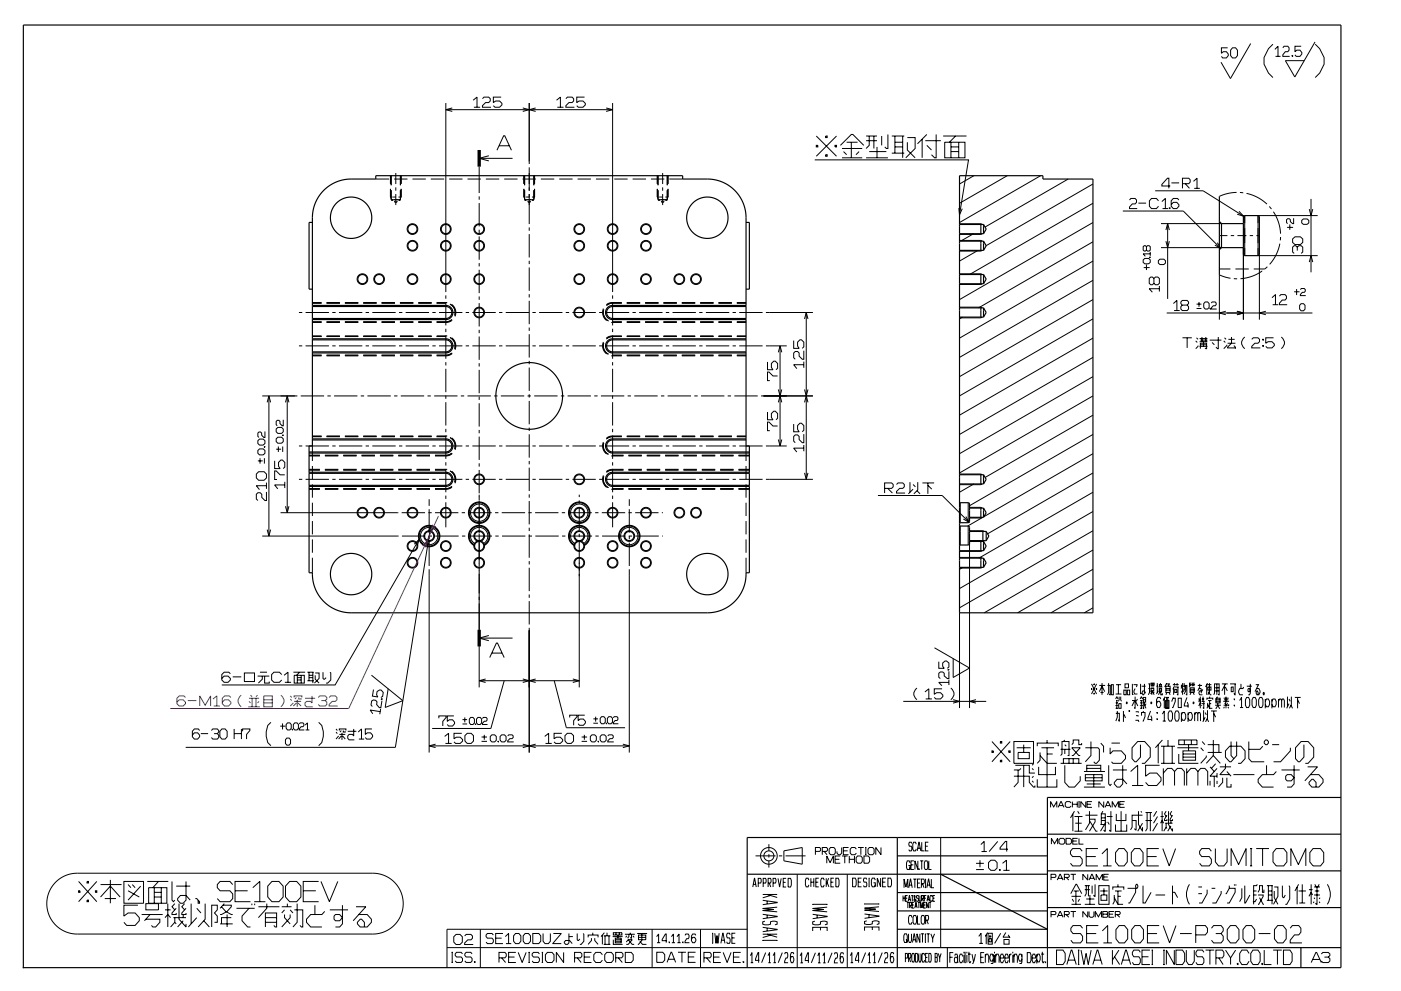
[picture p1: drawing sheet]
<svg xmlns="http://www.w3.org/2000/svg" width="420mm" height="297mm" viewBox="0 0 420 297" stroke-linecap="round" stroke-linejoin="round" font-family="sans-serif">
<g fill="none" stroke="#000" stroke-width=".3">
<path d="M368 14.3h-1.8v1.7l.5-.5h1l.5 .7v.5l-.5 .7h-1.2l-.3-.5M369.5 14.3h.9l.6 .7v1.7l-.6 .7h-.9l-.6-.7v-1.7zM374.9 13l-6 10.5-2.9-4.9M381.6 13.2a5.9 5.9 0 0 0 0 10M382.2 14.8l.9-.9v3M382.4 16.9h1.5M384.6 14.3l.3-.4h1.2l.3 .4v.7l-.3 .5h-.8l-.7 .9v.5h2M387.3 16.7l.2 .2zM390.1 13.9h-1.9v1.6l.6-.5h.9l.6 .7v.5l-.6 .7h-1.1l-.4-.5M394.2 12.6l-6 10.5-2.9-4.9h5.7M394.3 13.2a5.9 5.9 0 0 1 0 10M133.7 30.9v56.6"/>
<path d="M133.7 32.9h50M135.6 32.4l-1.9 .5 1.9 .5M141.8 30l1.2-.9v3M142.1 32.1h1.8M144.6 29.6l.5-.5h1.4l.5 .5v.7l-.5 .4h-.9l-1 1v.4h2.6M150.2 29.1h-2.3v1.6l.7-.4h1.2l.7 .7v.4l-.7 .7h-1.4l-.5-.4M156.7 32.4l2 .5-2 .5M158.7 30.9v18.3M160.6 32.4l-1.9 .5 1.9 .5M166.8 30l1.2-.9v3M167.1 32.1h1.8M169.6 29.6l.5-.5h1.4l.5 .5v.7l-.5 .4h-.9l-1 1v.4h2.6"/>
<path d="M175.2 29.1h-2.3v1.6l.7-.4h1.2l.7 .7v.4l-.7 .7h-1.4l-.5-.4M181.7 32.4l2 .5-2 .5M183.7 30.9v56.6M112.7 53.7h4M117.1 59.1h.2M117.1 52.7v2.4M117.1 56.6v2.5M117.1 59.1v.1M117.2 59.3l.1 .1M117.3 59.9h2.7M117.3 59.9l.4 .2M117.3 52.7v2.8"/>
<path d="M117.3 57v2.9M117.6 59.1h1.1M118.2 53.7h4M118.7 51.9v3.3M118.7 56.2v1M118.7 58.2v3.3M119.5 59.1h.8M120 59.9l-.4 .2M120 52.7v2.8M120 57v2.9M120.1 59.3l-.1 .1M120.3 59.1l-.1 .1"/>
<path d="M120.3 52.7v2.4M120.3 56.6v2.5M123.7 53.7h4M129.2 53.7h4M134.7 53.7h4M140.2 53.7h4M143.7 50v7.8M143.7 58.8v1M143.7 47.5h10M145.7 53.7h4M146.6 46.7l-2.9 .8 2.9 .7M149 45l2-4.3h.3l2 4.3"/>
<path d="M149.7 43.7h3M151.2 53.7h4M156.7 53.7h4M157.1 59.1h.2M157.1 52.7v2.4M157.1 56.6v2.5M157.1 59.1v.1M157.2 59.3l.1 .1M157.3 59.9h2.7M157.3 59.9l.4 .2M157.3 52.7v2.8M157.3 57v2.9"/>
<path d="M157.6 59.1h1.1M158.7 50.2v7M158.7 58.2v9M159.5 59.1h.8M160 59.9l-.4 .2M160 52.7v2.8M160 57v2.9M160.1 59.3l-.1 .1M160.3 59.1l-.1 .1M160.3 52.7v2.4M160.3 56.6v2.5M162.2 53.7h4"/>
<path d="M167.7 53.7h4M173.2 53.7h4M178.7 53.7h4M184.2 53.7h4M189.7 53.7h4M195.2 53.7h4M197.1 59.1h.2M197.1 52.7v2.4M197.1 56.6v2.5M197.1 59.1v.1M197.2 59.3l.1 .1M197.3 59.9h2.7"/>
<path d="M197.3 59.9l.4 .2M197.3 52.7v2.8M197.3 57v2.9M197.6 59.1h1.1M198.7 51.9v3.3M198.7 56.2v1M198.7 58.2v3.3M199.5 59.1h.8M200 59.9l-.4 .2M200 52.7v2.8M200 57v2.9M200.1 59.3l-.1 .1"/>
<path d="M200.3 59.1l-.1 .1M200.3 52.7v2.4M200.3 56.6v2.5M200.7 53.7h4M244.2 47.9h46.1l-2.6 16.5M244.7 43.6h.5v.4h-.5zM244.7 40.8l6.1 6M247.5 40.8h.5v.4h-.5zM247.5 46.4h.5v.4h-.5zM250.3 43.6h.5v.4h-.5zM250.8 40.8l-6.1 6M251.9 43.6l3.3-3.3h.5l3.2 3.3"/>
<path d="M252.4 47.3h6.1M252.4 44.5h6.1M252.9 45.4l.9 1M253.8 42.6h3.3M255.2 42.6v4.7M257.5 45.4l-.9 1M259.6 47.3h6.6M259.6 40.8h3.3M259.6 42.2h3.3M260.6 40.8v2.8l-1 .9M260.6 45.4h5.1M262 40.8v3.7"/>
<path d="M262.9 44v3.3M264.3 40.8v2.8M266.2 40.3v4.2h-.5l-.5-.5M267.3 40.8h3.8M267.3 45.9h3.8M268.3 42.6h2.3M268.3 40.8v5.1M268.3 44h2.3M270.6 40.8v6.5M272 41.2h2.3v3.3l-2.8 2.8M272 42.6v2.4l2.3 2.3M276.4 41.7v5.6"/>
<path d="M277.4 42.2h4.6M277.8 43.6l1.4 1.4M277.8 40.3l-2.8 2.8M280.6 40.3v7h-.4l-1-.9M282.7 40.8h7M283.2 42.6h6.1v4.7h-6.1zM285.1 45.4h2.3M285.1 44h2.3M285.1 42.6v4.7M286.5 40.8l-1.9 1.8M287.4 42.6v4.7M292 52.7l-4.3 2.4"/>
<path d="M302 52.7l-14.3 8.2M312 52.7l-24.3 14M320.2 53.7l-24.9 14.4M327.7 55.1l-32.1 18.5M338.6 59.9l.4-.4h1.3l.4 .4v.7l-.4 .5h-.9l-.8 .9v.5h2.3M346.3 57.2h14.4l12.5 7.8M350.8 55.7h-2.5v-.4l1.7-1.9h.4v3M351.2 54.8h2.3M353.4 59.9l-.4-.4h-1.3l-.6 .7v1.6l.6 .7h1.1l.6-.7v-.5l-.6-.7h-1.1l-.6 .7M354.5 55h1.9l.4-.4v-.7l-.4-.5h-1.9v3M355.3 55l1.3 1.4M357.8 54.3l1-.9v3"/>
<path d="M358 56.4h1.7M370.7 57.7l-2.7 .3-2.4 .8M371.7 57.7l1 .1M373.7 58l3.3 1.1 2.8 2.1M393 59.6v22M118.2 60.4l.5 .3 .4-.3M143.7 60.8v7M143.7 68.8v1M143.7 70.8v7M143.7 78.8v1M158.2 60.4l.5 .3 .4-.3M158.7 68.2v1"/>
<path d="M158.7 70.2v7M158.7 78.2v1M198.2 60.4l.5 .3 .4-.3M287.5 62.4l.2 2 .8-1.9M287.7 72.1h6.4l.3 .2M287.7 67.1h6.4l.3 .2M291.9 70l-3.9 2.3M293.2 75l-5.5 3.2M294.4 75l-.3 .3h-6.4M294.4 70l-.3 .3h-6.4M327.7 78.2l-40 23.1M327.7 72.5l-34.4 19.8"/>
<path d="M327.7 66.7l-40 23.1M327.7 60.9l-37 21.4M336.6 63.2h18.1l11.3 11.3M341.3 60.9h2.3M342.7 77.9l.5-.4h1.1l.5 .4v.7l-.5 .5h-1.1l-.5-.5zM343.7 73.9l-.3-.3-.7 .3v1.1l.3 .2 .7-.2v-1.1l.3-.3h.5l.3 .3v1.1l-.3 .2h-.5l-.3-.2M343.7 79.3v1.6M344.7 77.1l.1 .1zM344.8 76.1h-2.1l.7 .7M344.8 75.5v1.2M347.3 78.1l.5-.4h1.1l.5 .4v.7l-.5 .5h-1.1l-.5-.5zM347.3 60.2l-.6-.7h-1.5l-.6 .7v1.6l.6 .7h1.5l.6-.7"/>
<path d="M348 67h18.2v1.2M348.3 60.4l1.1-.9v3M348.5 62.5h1.7M349.5 68.9l.5-1.9 .6 1.9M349.5 72.3l.5 1.9 .6-1.9M350 67v22.6M350.5 62.3h.3v.2h-.3zM365 72.7l1 1.8-1.8-1M365.5 70.6h2.5M366.2 73v1.2h-18.2M366.2 69.4v2.4M369 70.6h1"/>
<path d="M371 70.6h2.7M371.5 63.3l1.3 1.5-1.9-.6M372.8 74.2v21.6M373.2 64.6v12M374.6 70.6h1.1M376.7 70.6h.8M377.5 76.2v19.6M379.9 79.9l-.7 .7h-3.3M380.5 61.9l.7 .7M381.8 63.5l1.5 3.3 .6 3.2M383.7 73l-1.1 3.3-2 2.9M383.9 71l-.1 1"/>
<path d="M385.9 68.1h1.7M386.7 67.3v1.6M387.5 71.6l.7-.6h1.6l.7 .6v1.1l-.7 .6h-1.6l-.7-.6zM387.8 65.4v1.6h-.3l-.7-.6v-.6l-.3-.3h-.5l-.3 .3v.9l.3 .3M388.9 75.1v-1l.5-.5h.7l.4 .5v1.4l-.4 .4M388.9 74.1l-.5-.5h-.4l-.5 .5v1.4l.5 .4M390.2 66.1l.5-.5h1.2l.5 .5v.7l-.5 .4h-1.2l-.5-.4zM392.5 78.5l.5-1.9 .5 1.9M392.5 62.7l.5 1.9 .5-1.9M395 64.6h-17.8v12h17.8M89.6 93.7h1M91.6 93.7h7"/>
<path d="M93.7 96.5h2.7M93.7 96.7h2.7M93.7 90.9h2.7M93.7 90.7h2.7M97.9 96.5h4M97.9 96.7h4M97.9 90.9h4M97.9 90.7h4M99.6 93.7h1M101.6 93.7h7M103.4 96.5h4M103.4 96.7h4"/>
<path d="M103.4 90.9h4M103.4 90.7h4M108.9 96.5h4M108.9 96.7h4M108.9 90.9h4M108.9 90.7h4M109.6 93.7h1M111.6 93.7h7M114.4 96.5h4M114.4 96.7h4M114.4 90.9h4M114.4 90.7h4"/>
<path d="M119.6 93.7h1M119.9 96.5h4M119.9 96.7h4M119.9 90.9h4M119.9 90.7h4M121.6 93.7h7M125.4 96.5h4M125.4 96.7h4M125.4 90.9h4M125.4 90.7h4M129.6 93.7h1M130.9 90.7h3.2"/>
<path d="M130.9 90.9h2.8M131.6 93.7h7M133.7 88.5v1M133.7 90.5v7M133.7 98.5v1M134.9 91.2a2.79 2.79 0 0 1 1.4 3.3M135.4 91.2a3 3 0 0 1 1 3.6M135.5 95.8l-1.3 .6-3.3 .1M135.5 96l-1.3 .6-3.3 .1M139.6 93.7h1M141.6 93.7h7M143.7 80.8v7"/>
<path d="M143.7 88.8v1M143.7 90.8v7M143.7 98.8v1M149.6 93.7h1M151.6 93.7h7M158.7 80.2v7M158.7 88.2v1M158.7 90.2v7M158.7 98.2v1M159.6 93.7h1M161.6 93.7h7M169.6 93.7h1"/>
<path d="M171.6 93.7h7M179.6 93.7h1M180.9 92.5a3 3 0 0 0 1 3.6M181 92.8a2.8 2.8 0 0 0 1.4 3.4M181.6 93.7h7M183.2 96.6l3.2 .1M183.6 96.5h2.8M183.7 88.5v1M183.7 90.5v7M183.7 98.5v1M186.4 90.9h-3.2l-1.4 .6M186.4 90.7h-3.2l-1.4 .6"/>
<path d="M187.9 96.5h4M187.9 96.7h4M187.9 90.9h4M187.9 90.7h4M189.6 93.7h1M191.6 93.7h7M193.4 96.5h4M193.4 96.7h4M193.4 90.9h4M193.4 90.7h4M198.9 96.5h4M198.9 96.7h4"/>
<path d="M198.9 90.9h4M198.9 90.7h4M199.6 93.7h1M201.6 93.7h7M204.4 96.5h4M204.4 96.7h4M204.4 90.9h4M204.4 90.7h4M209.6 93.7h1M209.9 96.5h4M209.9 96.7h4M209.9 90.9h4"/>
<path d="M209.9 90.7h4M211.6 93.7h7M215.4 96.5h4M215.4 96.7h4M215.4 90.9h4M215.4 90.7h4M219.6 93.7h1M220.9 96.5h2.8M220.9 96.7h2.8M220.9 90.9h2.8M220.9 90.7h2.8M221.6 93.7h7"/>
<path d="M229.6 93.7h14.1M241.2 95.6l.5-1.9 .5 1.9M241.7 93.7v50M287.7 82.1h6.4l.3 .2M287.7 92.1h6.4l.3 .2M288.6 95l-.9 .6M294.4 85l-.3 .3h-6.4M294.4 95l-.3 .3h-6.4M327.7 95.6l-40 23.1M327.7 89.8l-40 23.1M327.7 84l-40 23.1M342.9 80.2h1.8"/>
<path d="M345.9 83.5l-.4-.5h-.5l-.5 .5v1.4l.5 .4h.5l.4-.4v-1.4l.5-.5h.7l.5 .5v1.4l-.5 .4h-.7l-.5-.4M347.6 86.5h-3.1l1 1.1M347.6 85.7v1.7M349.8 93.8h43.6M351.8 91l1-1v3.1M352 93.1h1.7M354.4 91.4l-.4 .5v.7l.4 .5h1.5l.4-.5v-.7l-.4-.5h-1.5l-.4-.4v-.5l.4-.5h1.5l.4 .5v.5l-.4 .4M358.7 92.5h1.5M358.7 91.1h1.5M359.4 90.5v1.5M361.3 90.5h.7l.5 .5v1.1l-.5 .5h-.7l-.4-.5v-1.1zM362.7 92.5l.2 .1z"/>
<path d="M363.1 90.8l.3-.3h.9l.3 .3v.5l-.3 .3h-.6l-.6 .7v.3h1.6M365.6 80.6h3.3M367.5 93.3l-1.9 .5 1.9 .5M368.9 83.4l-3.3-1v13.4M369.9 83.5l1 .1M370.4 80.6h4M370.8 93.3l2 .5-2 .5M378.4 81.2l-3.1 1.6-3.4 .7M379.5 93.3l-2 .5 2 .5M381.3 89.2l1.1-.9v3M381.5 91.3h1.7M383.6 88.8l.4-.5h1.2l.5 .5v.7l-.5 .4h-.8l-.8 1v.4h2.3"/>
<path d="M388 87.4h1.6M388.7 86.6v1.8M389.8 86.8l.3-.3h.9l.3 .3v.5l-.3 .3h-.6l-.6 .7v.3h1.6M390.1 91h.7l.4 .5v1.2l-.4 .4h-.7l-.5-.4v-1.2zM78.6 118.7h10.6M80.6 118.7v42M86.1 118.7v35M89.6 103.7h1M90.2 118.7h7M91.6 103.7h7M93.7 106.5h2.7M93.7 106.7h2.7"/>
<path d="M93.7 100.9h2.7M93.7 100.7h2.7M97.9 106.5h4M97.9 106.7h4M97.9 100.9h4M97.9 100.7h4M98.2 118.7h1M99.6 103.7h1M100.2 118.7h7M101.6 103.7h7M103.4 106.5h4M103.4 106.7h4"/>
<path d="M103.4 100.9h4M103.4 100.7h4M108.2 118.7h1M108.9 106.5h4M108.9 106.7h4M108.9 100.9h4M108.9 100.7h4M109.6 103.7h1M110.2 118.7h7M111.6 103.7h7M114.4 106.5h4M114.4 106.7h4"/>
<path d="M114.4 100.9h4M114.4 100.7h4M118.2 118.7h1M119.6 103.7h1M119.9 106.5h4M119.9 106.7h4M119.9 100.9h4M119.9 100.7h4M120.2 118.7h7M121.6 103.7h7M125.4 106.5h4M125.4 106.7h4"/>
<path d="M125.4 100.9h4M125.4 100.7h4M128.2 118.7h1M129.6 103.7h1M130.2 118.7h7M130.9 100.7h3.2M130.9 100.9h2.8M131.6 103.7h7M133.7 100.5v7M133.7 108.5v1M133.7 110.5v7M133.7 118.5v1"/>
<path d="M134.9 101.1a2.8 2.8 0 0 1 1.4 3.4M135.4 101.3a3 3 0 0 1 1 3.5M135.5 105.8l-1.3 .6-3.3 .1M135.5 106l-1.3 .6-3.3 .1M138.2 118.7h1M139.6 103.7h1M140.2 118.7h7M141.6 103.7h7M143.7 100.8v7M143.7 108.8v1M143.7 110.8v7M143.7 118.8v1"/>
<path d="M148.2 118.7h1M149.6 103.7h1M150.2 118.7h7M151.6 103.7h7M158.2 118.7h1M158.7 100.2v7M158.7 108.2v1M158.7 110.2v7M158.7 118.2v1M159.6 103.7h1M160.2 118.7h7M161.6 103.7h7"/>
<path d="M168.2 118.7h1M169.6 103.7h1M170.2 118.7h7M171.6 103.7h7M178.2 118.7h1M179.6 103.7h1M180.2 118.7h7M180.9 102.5a3 3 0 0 0 1 3.6M181 102.8a2.8 2.8 0 0 0 1.4 3.4M181.6 103.7h7M183.2 106.6l3.2 .1M183.6 106.5h2.8"/>
<path d="M183.7 100.5v7M183.7 108.5v1M183.7 110.5v7M183.7 118.5v1M186.4 100.9h-3.2l-1.4 .6M186.4 100.7h-3.2l-1.4 .6M187.9 106.5h4M187.9 106.7h4M187.9 100.9h4M187.9 100.7h4M188.2 118.7h1M189.6 103.7h1"/>
<path d="M190.2 118.7h7M191.6 103.7h7M193.4 106.5h4M193.4 106.7h4M193.4 100.9h4M193.4 100.7h4M198.2 118.7h1M198.9 106.5h4M198.9 106.7h4M198.9 100.9h4M198.9 100.7h4M199.6 103.7h1"/>
<path d="M200.2 118.7h7M201.6 103.7h7M204.4 106.5h4M204.4 106.7h4M204.4 100.9h4M204.4 100.7h4M208.2 118.7h1M209.6 103.7h1M209.9 106.5h4M209.9 106.7h4M209.9 100.9h4M209.9 100.7h4"/>
<path d="M210.2 118.7h7M211.6 103.7h7M215.4 106.5h4M215.4 106.7h4M215.4 100.9h4M215.4 100.7h4M218.2 118.7h1M219.6 103.7h1M220.2 118.7h7M220.9 106.5h2.8M220.9 106.7h2.8M220.9 100.9h2.8"/>
<path d="M220.9 100.7h2.8M221.6 103.7h7M228.2 118.7h15.5M229.6 103.7h6.3M230.1 108.5v2.3h1.6l-.4-.7v-1.2l.7-.7h.4l.7 .7v1.4l-.4 .5M233.1 112.7h-1.4l-1.1-1.2h-.5v2.6h.7M233.3 116.7l.6 2 .5-2M233.3 105.6l.6-1.9 .5 1.9M233.9 103.7v30M237.9 102.1v2.3h1.7l-.5-.7v-1.2l.7-.7h.5l.7 .7v1.4l-.5 .5M241 109.3h-3.1l1 1.2M241 105.1v2.6h-.5l-.9-1v-.9l-.5-.5h-.7l-.5 .5v1.4l.5 .5"/>
<path d="M241 108.4v1.8M241.2 116.7l.5 2 .5-2M327.7 118.7l-40 23M327.7 112.9l-40 23.1M327.7 107.1l-40 23.1M327.7 101.3l-40 23.1M354.5 101.2h2.8M355.9 101.2v3.1M358.5 102.2l.4 .4M358.7 101.2l.5 .5M359.2 103.6l-.7 .9M359.6 103.8h2.4"/>
<path d="M359.6 102.4h2.4M359.6 101.5h2.4M359.9 103.3h1.8M359.9 101.9h2.1M360.3 101v1.4M360.8 102.4v1.4M361.3 104.3l.4 .2v-1.6h-1.8v1.6M361.5 101v1.4M362.7 101.9h3.5M363.4 102.6l.7 .7M365.2 101v3.5l-.7-.5M366.9 102.2l.4 .4"/>
<path d="M367.1 101.2l.5 .5M367.8 103.3l-.9 1.2M368 102.9h2.4M368.3 101.7h1.8M369.2 101v1.9l-1.2 1.4h2.4M369.9 103.6l.5 .4v.5M373.2 101a2.07 2.07 0 0 0 0 3.5M375.3 101.7l.4-.5h1.4l.5 .5v.7l-.5 .5h-.9l-.9 .9v.5h2.5M378.5 103.6h.3v.2h-.3zM378.5 101.7h.3v.2h-.3zM381.8 101.2h-2.3v1.7l.7-.5h1.1l.7 .7v.5l-.7 .7h-1.4l-.4-.5M384.1 101a2.07 2.07 0 0 1 0 3.5"/>
<path d="M77.3 135l.5-.5h1.1l.5 .5v.8l-.5 .5h-1.1l-.5-.5zM77.3 132.1l.5-.5h1.1l.5 .5v.8l-.5 .5h-1.1l-.5-.5zM77.3 138.1h1.5M78 137.3v1.6M79.3 133.9l.1 .1zM79.3 137.3v1.6M79.4 129.3v1.8h-.3l-.7-.6v-.7l-.3-.3h-.5l-.3 .3v1l.3 .3M80.1 120.6l.5-1.9 .5 1.9M82.3 138.1v2.3h1.7l-.5-.7v-1.1l.7-.7h.5l.7 .7v1.4l-.5 .4M82.8 131.5l.5-.5h1.1l.5 .5v.8l-.5 .5h-1.1l-.5-.5zM82.8 134.6h1.5M83.3 128.1h1.1l.5 .5v.8l-.5 .5h-1.1l-.5-.5v-.8z"/>
<path d="M83.4 133.8v1.6M84.8 130.4l.1 .1zM84.8 133.8v1.6M84.9 125.8v1.8h-.3l-.7-.6v-.7l-.3-.3h-.5l-.3 .3v1l.3 .3M85.6 120.6l.5-1.9 .5 1.9M89.6 133.7h1M91.6 133.7h7M92.7 136.5h3.2M92.7 136.7h3.2M93.7 130.9h2.7M93.7 130.7h2.7M93.7 133.7v4.5"/>
<path d="M93.7 139.7v4M97.4 136.5h4M97.4 136.7h4M97.9 130.9h4M97.9 130.7h4M99.6 133.7h1M101.6 133.7h7M102.9 136.5h4M102.9 136.7h4M103.4 130.9h4M103.4 130.7h4M108.4 136.5h4"/>
<path d="M108.4 136.7h4M108.9 130.9h4M108.9 130.7h4M109.6 133.7h1M111.6 133.7h7M113.9 136.5h4M113.9 136.7h4M114.4 130.9h4M114.4 130.7h4M119.4 136.5h4M119.4 136.7h4M119.6 133.7h1"/>
<path d="M119.9 130.9h4M119.9 130.7h4M121.6 133.7h7M124.9 136.5h4M124.9 136.7h4M125.4 130.9h4M125.4 130.7h4M129.6 133.7h1M130.9 130.7h3.2M130.9 130.9h2.8M131.6 133.7h7M133.7 120.5v7"/>
<path d="M133.7 128.5v1M133.7 130.5v7M133.7 138.5v1M134.9 131.1a2.8 2.8 0 0 1 1.4 3.4M135.4 131.3a3 3 0 0 1 1 3.5M135.5 135.8l-1.3 .6-3.8 .1M135.5 136l-1.6 .6-3.5 .1M139.6 133.7h1M141.6 133.7h7M143.7 120.8v7M143.7 128.8v1M143.7 130.8v7"/>
<path d="M143.7 138.8v1M149.6 133.7h1M151.6 133.7h7M158.7 120.2v7M158.7 128.2v1M158.7 130.2v7M158.7 138.2v1M159.6 133.7h1M161.6 133.7h7M169.6 133.7h1M171.6 133.7h7M179.6 133.7h1"/>
<path d="M180.9 132.5a3 3 0 0 0 1 3.6M181 132.8a2.8 2.8 0 0 0 1.4 3.4M181.6 133.7h7M183.2 136.6l3.7 .1M183.6 136.5h3.3M183.7 120.5v7M183.7 128.5v1M183.7 130.5v7M183.7 138.5v1M186.4 130.7h-3.2l-1.4 .6M186.4 130.9h-3.2l-1.4 .6M187.9 130.9h4"/>
<path d="M187.9 130.7h4M188.4 136.5h4M188.4 136.7h4M189.6 133.7h1M191.6 133.7h7M193.4 130.9h4M193.4 130.7h4M193.9 136.5h4M193.9 136.7h4M198.9 130.9h4M198.9 130.7h4M199.4 136.5h4"/>
<path d="M199.4 136.7h4M199.6 133.7h1M201.6 133.7h7M204.4 130.9h4M204.4 130.7h4M204.9 136.5h4M204.9 136.7h4M209.6 133.7h1M209.9 130.9h4M209.9 130.7h4M210.4 136.5h4M210.4 136.7h4"/>
<path d="M211.6 133.7h7M215.4 130.9h4M215.4 130.7h4M215.9 136.5h4M215.9 136.7h4M219.6 133.7h1M220.9 130.9h2.8M220.9 130.7h2.8M221.4 136.5h3.3M221.4 136.7h3.3M221.6 133.7h7M223.7 133.7v4.5"/>
<path d="M223.7 139.7v4M229.6 133.7h6.3M230.1 123.5v2.3h1.6l-.4-.7v-1.2l.7-.7h.4l.7 .7v1.4l-.4 .5M233.1 127.7h-1.4l-1.1-1.2h-.5v2.6h.7M233.3 120.6l.6-1.9 .5 1.9M233.3 131.7l.6 2 .5-2M237.9 127.1v2.3h1.7l-.5-.7v-1.2l.7-.7h.5l.7 .7v1.4l-.5 .5M241 134.3h-3.1l1 1.2M241 130.1v2.6h-.5l-.9-1v-.9l-.5-.5h-.7l-.5 .5v1.4l.5 .5M241 133.4v1.8M241.2 120.6l.5-1.9 .5 1.9M327.7 136l-32.7 18.9"/>
<path d="M327.7 130.2l-37 21.4M327.7 124.4l-32.4 18.7M76.8 142.1l.7-.7h1.7l.7 .7v1.1l-.7 .7h-1.7l-.7-.7zM79.9 147.4v2.6h-.5l-.9-.9v-1l-.5-.4h-.7l-.5 .4v1.4l.5 .5M79.9 145.6h-3.1l1 1.1M79.9 144.6v1.9M80.1 158.7l.5 2 .5-2M84.1 153.7h35.3M85.4 145.3h-3.1l1 1.2M85.4 142.3h-1.4l-1.2-1.2h-.5v2.6h.7M85.4 144.4v1.9M85.6 151.7l.5 2 .5-2"/>
<path d="M89.6 143.7h1M91.6 143.7h7M92.7 146.5h3.2M92.7 140.9h3.2M92.7 140.7h3.2M92.7 146.7h3.2M93.7 145.2v4M93.7 150.7v4M93.7 156.2v4M97.4 146.5h4M97.4 140.9h4M97.4 140.7h4"/>
<path d="M97.4 146.7h4M99.6 143.7h1M101.6 143.7h7M102.9 146.5h4M102.9 140.9h4M102.9 140.7h4M102.9 146.7h4M108.4 146.5h4M108.4 140.9h4M108.4 140.7h4M108.4 146.7h4M109.6 143.7h1"/>
<path d="M111.6 143.7h7M113.9 146.5h4M113.9 140.9h4M113.9 140.7h4M113.9 146.7h4M119.4 146.5h4M119.4 140.9h4M119.4 140.7h4M119.4 146.7h4M119.6 143.7h1M120.4 153.7h7M121.6 143.7h7"/>
<path d="M124.9 146.5h4M124.9 140.9h4M124.9 140.7h4M124.9 146.7h4M128.3 159.5l.8-1.8 .2 2M128.4 153.7h1M128.7 149.6v2M128.7 152.6v7M129.1 157.7l-10.6 66.3h-62.8M129.6 143.7h1M130.4 140.7h3.7M130.4 140.9h3.3"/>
<path d="M130.4 153.7h7M131.6 143.7h7M133.7 140.5v7M133.7 148.5v1M133.7 150.5v7.5M134.9 141.1a2.79 2.79 0 0 1 1.4 3.4M135.4 141.3a3 3 0 0 1 1 3.5M135.5 145.8l-1.6 .6-3.5 .1M135.5 146l-1.6 .6-3.5 .1M138.4 153.7h1M139.6 143.7h1M140.4 153.7h7"/>
<path d="M141.6 143.7h7M143.7 140.8v7M143.7 148.3v1.5M143.7 150v9.8M143.7 160v9.8M148.4 153.7h1M149.6 143.7h1M150.4 153.7h7M151.6 143.7h7M158.4 153.7h1M158.7 140.2v7M158.7 148.2v1"/>
<path d="M158.7 150.2v7M158.7 158.2v1M159.6 143.7h1M160.4 153.7h7M161.6 143.7h7M168.4 153.7h1M169.6 143.7h1M170.4 153.7h7M171.6 143.7h7M173.7 148.3v.7M173.7 150v1M173.7 152v7"/>
<path d="M173.7 160v1M178.4 153.7h1M179.6 143.7h1M180.4 153.7h7M180.9 142.5a3 3 0 0 0 1 3.6M181 142.8a2.8 2.8 0 0 0 1.4 3.4M181.6 143.7h7M183.2 146.6l3.7 .1M183.6 146.5h3.3M183.7 140.5v7M183.7 148.5v1M183.7 150.5v7.5"/>
<path d="M186.9 140.9h-3.7l-1.4 .6M186.9 140.7h-3.5l-1.6 .6M188.4 146.5h4M188.4 140.9h4M188.4 140.7h4M188.4 146.7h4M188.4 153.7h1M188.7 149.6v2M188.7 152.6v7M189.6 143.7h1M190.4 153.7h7M191.6 143.7h7"/>
<path d="M193.9 146.5h4M193.9 140.9h4M193.9 140.7h4M193.9 146.7h4M198.4 153.7h.3M199.4 146.5h4M199.4 140.9h4M199.4 140.7h4M199.4 146.7h4M199.6 143.7h1M201.6 143.7h7M204.9 146.5h4"/>
<path d="M204.9 140.9h4M204.9 140.7h4M204.9 146.7h4M209.6 143.7h1M210.4 146.5h4M210.4 140.9h4M210.4 140.7h4M210.4 146.7h4M211.6 143.7h7M215.9 146.5h4M215.9 140.9h4M215.9 140.7h4"/>
<path d="M215.9 146.7h4M219.6 143.7h1M221.4 146.5h3.3M221.4 140.9h3.3M221.4 140.7h3.3M221.4 146.7h3.3M221.6 143.7h7M223.7 145.2v4M223.7 150.7v4M223.7 156.2v4M229.6 143.7h14.1M241.2 141.7l.5 2 .5-2"/>
<path d="M263.2 148.5h19.3l8 8M265.2 146.4h2.1l.5-.5v-.7l-.5-.5h-2.1v3.1M266.1 146.4l1.4 1.4M268.8 145.2l.4-.5h1.4l.5 .5v.7l-.5 .5h-.9l-.9 .9v.5h2.5M272.8 144.5v3M273.7 146.6l-1.4 1.4M273.7 145.2l.7 .7M274.9 147.1l.9 .9M275.1 144.5v2.3l-1.1 1.2M276.5 144.7h3.5M278.2 144.7v3.3M278.2 145.4l1.1 1.2"/>
<path d="M287.7 142.1h6.4l.3 .2M289.5 154.8l1 1.7-1.7-1M290.3 150.7v6M290.3 157.7v5.6M290.7 152.1h3.4l.3 .2M290.7 159.1h4l.3 .2M292 145l-4.3 2.5M294.4 155l-.3 .3h-3.4M294.4 145l-.3 .3h-6.4M294.6 155l-4.5 2.7M327.7 159.1l-40 23.1M327.7 153.3l-40 23.1"/>
<path d="M327.7 147.5l-34.3 19.8M327.7 141.7l-31.6 18.3M78.6 160.7h40.9M93.7 161.7v4M93.7 167.2v4.5M120.5 160.7h7M124.2 163.1l1.4-1.4-.5 1.9M125.6 161.7l-25.1 43.6h-34M128 161.6l.2 2 .8-1.8M128.5 160.7h1M128.7 160.6v1M128.7 162.6v7"/>
<path d="M128.7 170.6v54.9M130.5 160.7h7M138.5 160.7h1M140.5 160.7h7M142.5 163a2.6 2.6 0 0 1-.9-4 2.6 2.6 0 0 1 4.1 0 2.6 2.6 0 0 1-.8 4M143.7 170v36M148.5 160.7h1M150.5 160.7h7M158.5 160.7h1M158.7 160.2v7M158.7 168.2v1M158.7 170.2v7"/>
<path d="M158.7 178.2v1M160.5 160.7h7M168.5 160.7h1M170.5 160.7h7M172.5 163a2.6 2.6 0 0 1-.9-4 2.6 2.6 0 0 1 4.1 0 2.6 2.6 0 0 1-.8 4M173.7 162v44M178.5 160.7h1M180.5 160.7h7M188.5 160.7h1M188.7 160.6v1M188.7 162.6v7M188.7 170.6v54.9"/>
<path d="M190.5 160.7h7M198.5 160.7h.2M223.7 161.7v4M223.7 167.2v4.5M287.7 167.1h6.4l.3 .2M288.7 170l-1 .6M290.7 162.1h3.4l.3 .2M292.5 162l-.4 .3M294.4 165l-.3 .3h-6.4M294.4 170l-.3 .3h-6.4M295 162l-.3 .3h-4v49.9M327.7 176.4l-12.6 7.3"/>
<path d="M327.7 170.6l-22.6 13.1M327.7 164.8l-32.6 18.9M143.7 191.2h10M146.6 190.5l-2.9 .7 2.9 .8M146.8 197.1l2-4.4h.3l2 4.4M147.5 195.7h3M158.7 180.2v7M158.7 188.2v37.3M280.2 194.1l10.5 6.1-4.9 2.8v-5.6M281.4 198.3v2h1.7l-.5-.6v-1l.7-.6h.5l.7 .6v1.2l-.5 .4M287.7 183.7v28.5M327.7 182.2l-2.6 1.5"/>
<path d="M59.8 218.9l-.3-.4h-1.2l-.6 .7v1.6l.6 .7h1l.5-.7v-.5l-.5-.7h-1l-.6 .7M60.2 219.9h2.2M63.4 218.9l.4-.4h1.4l.4 .4v.5l-.4 .5M64.2 219.9h1l.4 .4v.7l-.4 .5h-1.4l-.4-.5M66.5 218.5h1l.6 .7v1.6l-.6 .7h-1l-.6-.7v-1.6zM69.1 201.9l-.5-.4h-1.4l-.7 .7v1.6l.7 .7h1.2l.7-.7v-.5l-.7-.7h-1.2l-.7 .7M69.8 202.9h2.5M70.2 218.5v3M70.2 219.9h2.2M72.4 218.5v3M72.7 219.2v-.7h2.2v.4l-1 1.2v1.4M73.3 201.7h3v2.6h-3z"/>
<path d="M77.2 202.6h3.5M77.9 201.5h2.1M78.6 202.6v1l-1.1 1.1M79.3 202.6v2.1h1.4v-.4M81.2 216.5l-.9 .9-.5 1.9v1.4l.5 1.8 .9 1M84 217.6h1.5M84.5 202.2l-.7-.7h-1.7l-.7 .7v1.6l.7 .7h1.7l.7-.7M84.7 216.8v1.8M85.2 202.4l1.1-.9v3M85.4 204.5h1.9M86.2 216.6h.7l.4 .5v1.2l-.4 .5h-.7l-.4-.5v-1.2zM87.6 218.6l.1 .2z"/>
<path d="M88 201.5h3.5M88.2 202.4h3v2.3h-3zM88.4 216.6h.6l.5 .5v1.2l-.5 .5h-.6l-.5-.5v-1.2zM89.1 202.4v2.3M89.1 203.8h1.2M89.1 203.1h1.2M89.7 217l.3-.4h.8l.3 .4v.5l-.3 .3h-.5l-.6 .6v.4h1.5M89.8 201.5l-.9 .9M90.3 202.4v2.3M91.5 217.3l.7-.7v2.2M91.6 218.8h1.1M92.2 201.5h1.8"/>
<path d="M92.2 204h1.8M92.6 203.1h1.2M92.6 201.5v2.5M92.6 202.4h1.2M93.8 201.5v3.2M94.5 201.7h1.2v1.6l-1.4 1.4M94.5 202.4v1.2l1.2 1.1M95.5 216.5l1 .9 .4 1.9v1.4l-.4 1.8-1 1M96.8 201.5v1.8l.5 .3 .5-.5M98.9 201.5l.3 .2v2.1l-1 .9h-.4M100.7 219.4l.4 .5M100.7 218.5l.4 .4"/>
<path d="M101.7 218.9v-.4h2v.4M102.3 218.9l-.4 .5M102.5 219.6v2.1M102.9 218.9v.5h.6v-.2M104.3 219.2h2.5M106 218.5v2.1l-.4-.5h-.9l-.4 .5v.7l.4 .4h1.5M107.4 219.4l1-.9v3M111.4 202.4l9.4 7.6-5.3 2 .9-5.6M111.5 218.5h-2v1.6l.6-.5h1l.6 .7v.5l-.6 .7h-1.2l-.4-.5M112 206.7l-.3 1.9 1.6 .3-.4-.7 .2-1 .7-.4h.5l.6 .7-.2 1.2-.5 .3M114 213.3l-3-.5 .7 1.1M114.1 212.5l-.2 1.6"/>
<path d="M114.4 209.4h.2v.2zM114.5 210l-.3 2.1h-.5l-.8-1 .1-.7-.4-.5-.7-.1-.5 .3-.2 1.2 .4 .4M131.6 215.3v-.7h2.1v.4l-1 1.2v1.4M136.1 214.6h-2v1.6l.6-.5h1l.6 .7v.5l-.6 .7h-1.2l-.4-.5M138.4 219.8h-2.3v1.6l.7-.5h1.2l.7 .7v.5l-.7 .7h-1.4l-.5-.5M138.6 217h1.4M138.6 215.7h1.4M139.3 215v1.5M140.1 219.8h1.1l.7 .7v1.6l-.7 .7h-1.1l-.7-.7v-1.6zM141.1 215h.7l.4 .5v1.1l-.4 .5h-.7l-.4-.5v-1.1zM142.5 217l.1 .1zM143.3 215h.7l.4 .5v1.1l-.4 .5h-.7l-.4-.5v-1.1z"/>
<path d="M143.7 204h30M144.6 215.3l.3-.3h.8l.3 .3v.5l-.3 .4h-.5l-.6 .6v.3h1.6M145.6 203.5l-1.9 .5 1.9 .5M151.2 204l-4 14.3h-17.6M156.7 203.5l2 .5-2 .5M160.6 203.5l-1.9 .5 1.9 .5M166.2 204l3.6 14.1h17.6M168.4 219.8h-2.3v1.6l.7-.5h1.2l.7 .7v.5l-.7 .7h-1.4l-.5-.5M170.8 215v-.7h2.2v.5l-1 1.2v1.4M171.7 203.5l2 .5-2 .5M175.3 214.3h-2v1.7l.6-.5h1l.6 .7v.5l-.6 .7h-1.2l-.4-.5M177.9 216.8h1.4"/>
<path d="M177.9 215.4h1.4M178.6 214.8v1.5M180.3 214.8h.7l.5 .5v1.1l-.5 .5h-.7l-.4-.5v-1.1zM181.7 216.8l.1 .1zM182.5 214.8h.7l.4 .5v1.1l-.4 .5h-.7l-.4-.5v-1.1zM183.9 215.1l.2-.3h.9l.2 .3v.5l-.2 .3h-.6l-.5 .7v.3h1.5M270.8 210.2h24.9M274.9 206.2a2.08 2.08 0 0 0 0 3.5M277.3 207.4l1.2-1v3.1M277.5 209.5h1.9M282.4 206.4h-2.3v1.7l.7-.5h1.2l.7 .7v.5l-.7 .7h-1.4l-.5-.5M284.2 200.6h.3v.2h-.3z"/>
<path d="M284.5 204.5h-3.1l1 1M284.5 201.2v2.2h-.5l-.9-.8v-.8l-.5-.4h-.7l-.5 .4v1.2l.5 .4M284.5 203.7v1.6M285.1 206.2a2.07 2.07 0 0 1 0 3.5M285.7 209.7l2 .5-2 .5M292.6 209.7l-1.9 .5 1.9 .5M327.2 206.4l.1 .2zM327.2 205l1.5 3M327.9 205l.1 .2zM327.9 207.8l.1 .2zM328.6 206.4l.1 .2zM328.7 205l-1.5 3"/>
<path d="M329.6 207.3l.8-1.6 .8 1.6M329.6 205.4h1.7M329.9 207.5h.9M330.4 204.7v3.5M332 205.4h.8v2.8l-.2-.2M332.4 204.7v2.8l-.4 .7M333.2 205.2h.6v3h-.6zM334.5 209.5l.3-.7 .4 .7M334.5 208h1.7M334.5 212.3h.7M334.5 210.7h.7M334.5 211.4l.1 .2"/>
<path d="M334.5 213.8h1.1v2.3l-.3-.5M334.6 205.2h1.5M334.6 210h.4M334.8 210v2.3M335 213.1v1.8l-.5 1.2M335.2 211.4l-.2 .2M335.3 205.2v2.8M335.4 210.9h.7v1.4h-.7zM335.5 208.8v.9l-.2 .5M336 208.8v.9l.2 .5M336.8 214.2h.3l.3 1M336.8 213.1v3.2"/>
<path d="M336.9 206.8h.7v1.4h-.7zM337.3 205h1v1.1h-1zM337.7 210.4l.3 .3-.2 .2-.2-.2zM338 206.8h.7v1.4h-.7zM338.5 212.8v.5M338.6 212.8v.5M339.4 210h.7l-.7 1.6M339.5 205l.1 3.2 .1-.2M339.8 205.2h1.1l-.3 .7M340.3 206.4l-.4 1.1 .3 .5h.8M340.3 208.8v3.5l-.2-.2M340.3 210l.8 1.6"/>
<path d="M340.4 215.9h.9l.1 .4M340.5 213.3h.8v.2M340.6 214.5h.6l.1 .2M341 209.5l-.4 .7M341.8 209.5l.4-.7 .3 .7M341.8 212.3h.6M341.8 210h.7M341.8 210.7h.7M341.8 211.4l.1 .2M341.9 205l.1 3 .2-.2M342.2 210v2.3M342.2 214.5v-1h1.1v1.2l-.6 1.4h-.1"/>
<path d="M342.3 205.7h1.1M342.5 211.4l-.1 .2M342.7 210.4h.7v-1.4h-.7v3.3M342.7 209.7h.7M342.7 213.1v.4M343 212.1l-.4 .2M343.1 205v2.8l-.2 .4h-.3l-.2-.4 .2-.7h.5l.3 .7M343.1 210.4v1l.5 .9M343.6 210.9l-.4 .7M344.3 205h.5M344.3 206.4h.5M344.6 205v2.5"/>
<path d="M344.8 207.1l-.5 1.1M344.9 213.1l-.8 2.5h1.2M345 208l.4-.9 .6 1.1M345 205.9h1M345 214.5l.3 1.6M345.1 206.4h.8v.7h-.8zM345.1 204.7h.9v.7h-.9zM345.1 210.4l.2 .3-.1 .2-.2-.2zM345.3 207.3v.9M345.4 204.7v.7M345.7 204.7v.7M346 207.3l-.2 .5"/>
<path d="M346.7 205.7h.5M346.8 215.4l.1 .2zM346.8 213.5l.1 .3zM346.9 204.7v2.8M347.2 207.1l-.5 .9M347.3 205.9h1.2M347.4 205.2h.9M347.5 206.4h.7v.9h-.7zM347.5 206.8h.7M347.6 205.2v.7M347.8 207.3l-.5 .9M347.9 204.7v.5"/>
<path d="M348 207.3v.9h.5v-.4M348 209.5l-.2-.5h-.7l-.4 .7v1.7l.4 .7h.5l.4-.7-.4-1.2h-.5l-.4 .7M348.1 205.2v.7M348.5 214l.5-.9v3M348.6 216.1h.9M349 209.3v3M349.3 208.8l-.6 1.2M349.4 210h1v2.3h-1zM349.4 209h1M349.5 205.7h1.3v1.8h-1.3zM349.5 206.4h1.3M349.5 206.8h1.3"/>
<path d="M349.6 205h1l-.4 .7M349.7 204.7l-.5 1.2M349.7 209v3.3M349.9 207.5l-.4 .7M350.1 209v3.3M350.4 207.5l.4 .7M350.6 213.1h.5l.4 .7v1.6l-.4 .7h-.5l-.4-.7v-1.6zM351.6 205.2h1.8M351.6 209.3h.7v.9l-.7 1.9h-.2M351.7 209l-.5 1.2M351.8 206.1v2.1M352.1 205.7l-.5 .9"/>
<path d="M352.1 204.7v.7M352.2 206.6h.6v.9h-.6zM352.2 205.9h1.2M352.5 213.1h.6l.4 .7v1.6l-.4 .7h-.6l-.3-.7v-1.6zM352.9 204.7v.7M353.1 205.9v2.3l-.2-.2M353.2 209.3h.9v2.8h-.9zM354.2 205.2l-.1 1.2M354.2 214.2l.3-.7h.6l.4 .7v1l-.4 .7h-.6l-.3-.7M354.2 205.7h.6M354.2 213.5v2.8M354.5 204.7v3.5"/>
<path d="M354.8 206.4l-.6 1.1M355 204.7l-.1 1.2M355 205.4h.8v2.8l-.2-.2M355.2 205.4v1l-.4 .9M355.5 205.4v1.7l-.5 .9M355.8 209l-.8 2.6h1.2M355.9 210.4l.3 1.7M356.2 214.2l.3-.7h.6l.3 .7v1l-.3 .7h-.6l-.3-.7M356.2 213.5v2.8M356.6 205.2h.7M356.7 206.1h1.3v1.4h-1.3zM356.7 207.1h1.3"/>
<path d="M356.7 206.6h1.3M357 205.2v.5M357.1 207.5l-.4 .7M357.2 204.7h-.6l-.1 1.2M357.6 205.2h.7M357.7 207.5l.3 .7M357.7 210.4l.3 .3-.1 .2-.3-.2zM357.9 205.2v.5M358.1 204.7h-.5l-.2 1M358.1 214.2l.4-.7h.3l.3 .5v2.1M358.1 213.5v2.6M359.1 214l.2-.5h.4l.2 .5v2.1"/>
<path d="M359.1 205.4h1.3M359.4 206.4h.6l.1 1.4M359.5 209.3l-.1 1.1M359.5 209.7h.6M359.7 205v.9l-.6 1.2M359.8 208.8v3.5M360.1 210.2l-.7 1.4M360.2 210.9h.9M360.2 211.4l.1 .2M360.3 210.2h.8M360.3 209.5h.7M360.6 206.6l-.2 .5h-.7l-.3 .4 .3 .7h.8"/>
<path d="M360.7 208.8v1.4M360.8 212.8v3.1M360.9 210.2v2.1l-.2-.2M361.3 214.9l-.7 1.4M361.3 213.5l.3 .7M361.8 205.2v3M361.8 209.7v-.4h1.8v.4M361.9 215.4l.4 .9M362 212.8v2.4l-.6 1.1M362 205.2h1.2M362 204.7l-.6 1.2M362 210.7v1.1l-.2 .5"/>
<path d="M362 211.1l.6 1.2h.8M362.1 205.9h.9v.9h-.9zM362.2 210h1M362.3 207.3l.5 .9h.4M362.6 204.7v2.6l-.5 .9M362.6 210.9h.5M362.6 208.8v.5M362.6 210v2.3M363 213.1h1.8M363.9 213.1v3.2M363.9 213.8l.5 1.1M364.1 207.1h1.4"/>
<path d="M364.1 206.1h1.4M364.3 211.4h1.7M364.5 209.3h1.3v1.4h-1.3zM364.5 209.7h1.3M364.5 210.2h1.3M364.8 205v3.2M365 208.8l-.3 .5M365.1 211.4l-.5 .9h-.2M365.1 210.7v.7l.5 .9h.2M365.3 208l.2 .2v-3.2h-1.4v2.8l-.2 .4M366.3 205h1.8M366.7 210.2h1.8"/>
<path d="M366.8 211.4h1.5M366.8 209.3h1.5M366.9 209.7h1.3M367.1 211.8l-.3 .5M367.1 205.4v2.8M367.2 210.7l.3 .7v.9M367.4 205l-1.1 2.1M367.4 205.9l.5 1.2M367.5 208.8v1.4M367.7 210.2l-.4 .7M368 210.7l-.3 .7M368.1 211.8l.2 .5"/>
<path d="M368.3 211.1v.5M368.8 205h1.7M369.1 205.9h.6v1.4h-.6zM370 211.4l.1 .2zM370 209.5l.1 .2zM370.3 205v3.2l-.4-.4M371.6 210l.6-1v3.1M371.7 212.1h1M372 205v1.4M372.8 205.9l-.2 .5h-.9l-.4 .7 .4 1.1h.9M373.7 209h.6l.3 .7v1.7l-.3 .7h-.6l-.3-.7v-1.7zM373.8 205.7h1.5"/>
<path d="M374.2 206.4h.4l.2 .4-.2 .5h-.4l-.1-.2zM374.8 205v2.8l-.2 .4h-.4M375.7 209h.6l.3 .7v1.7l-.3 .7h-.6l-.4-.7v-1.7zM376.5 205.2h.8l-1.1 2.1M376.7 206.4h.7l.3 .7-.3 1.1h-.6l-.2-.7 .3-.4 .3 1.1M377.7 209h.6l.3 .7v1.7l-.3 .7h-.6l-.4-.7v-1.7zM378.8 207.5l.2 .3-.1 .4-.2-.2zM379.3 210.2l.4-.7h.5l.4 .7v.9l-.4 .7h-.5l-.4-.7M379.3 209.5v2.8M381.3 210.2l.3-.7h.6l.4 .7v.9l-.4 .7h-.6l-.3-.7M381.3 209.5v2.8M383.3 210.2l.3-.7h.4l.2 .5v2.1"/>
<path d="M383.3 209.5v2.6M384.2 210l.3-.5h.3l.2 .5v2.1M386 208.8v3M386.4 210.9l-.7 1.4M386.4 209.5l.4 .7M387 211.4l.5 .9M387.1 208.8v2.3l-.6 1.2M388.2 209h1.7M389 209v3.3M389 209.7l.6 1.2M86 221.2h.7l.4 .5v1.1l-.4 .5h-.7l-.4-.5v-1.1zM101.5 220.6l-.8 .9"/>
<path d="M101.7 220.1h1.8M102.3 220.6l-.8 .9M102.7 220.6l.8 .9M107.6 221.5h1.6M128.7 223.5h60M130.6 223l-1.9 .5 1.9 .6M133.3 220.7l1.2-.9v3M133.5 222.8h1.9M144.4 222.2h1.6M144.4 220.9h1.6M145.2 220.2v1.5M147 220.7l.5-.5h.8l.5 .5v1.2l-.5 .4h-.8l-.5-.4z"/>
<path d="M149.3 222.2l.1 .1zM149.9 220.7l.5-.5h.8l.5 .5v1.2l-.5 .4h-.8l-.5-.4zM152.2 220.6l.3-.4h1l.3 .4v.4l-.3 .4h-.6l-.7 .6v.3h1.8M156.7 223l2 .5-2 .6M160.6 223l-1.9 .5 1.9 .6M163.3 220.7l1.2-.9v3M163.5 222.8h1.9M169.4 220.5l.7-.7h1.1l.7 .7v1.6l-.7 .7h-1.1l-.7-.7zM174.4 222.2h1.6M174.4 220.9h1.6M175.2 220.2v1.5M177 220.7l.5-.5h.8l.5 .5v1.2l-.5 .4h-.8l-.5-.4z"/>
<path d="M179.3 222.2l.1 .1zM179.9 220.7l.5-.5h.8l.5 .5v1.2l-.5 .4h-.8l-.5-.4zM182.2 220.6l.3-.4h1l.3 .4v.4l-.3 .4h-.6l-.7 .6v.3h1.8M186.7 223l2 .5-2 .6M297.4 225h.4v.5h-.4zM297.4 222.2l5.4 6.1M299.9 222.2h.4v.5h-.4zM299.9 227.8h.4v.5h-.4zM302.4 225h.4v.5h-.4zM302.8 222.2l-5.4 6.1M304 222.2h5.8v6.6h-5.8zM304 232.6h4.6v1.9l1.2 1.4h.5v-.5"/>
<path d="M304.4 229.4h4.2v2.3h1.7M304.8 224.1h4.2M305.2 225.5h3.4v1.9h-3.4zM305.2 230.8v3.7l-1.2 1.4M306.1 230.3l-.5 .5h-1.6M306.9 223.2v2.3M306.9 229.4v6.5M309.4 230.3l.4 .5M309.4 234l.4 .5M309.8 228.9l-.4 .5M309.8 232.6l-.4 .5M311 223.6v-.9h6.3v.9"/>
<path d="M311 233.6v2.3h5.8v-2.3M311.4 229.8v2.4h5v-2.4M311.8 225.5v2.3l-.8 1M311.8 226.4l2.1 2.4h2.9M312.2 224.1h3.8M313.9 226h1.7M313.9 221.8v.9M313.9 224.1v4.7M313.9 228.9v7M318 226.4l.4-.4v-3.8h2.1v4.2h-.4M318 228.8h6.3M318 224.6h2.9"/>
<path d="M318.8 228.8v-1.4h4.6v1.4M319.2 229.4v5.1l1.3 1.4h1.7l1.6-1.9v-1.4M319.2 224.6v1.4M319.2 223.2l.4 .4M319.2 221.8l-.4 .4M320.5 227.4v1.4M321.3 226.4h.4l2.1-2.3h-2.5l2.1 2.3h.4M321.7 227.4v1.4M324.3 222.7v.5h-.9v-1.4h-1.7v.9l-.4 .5M325 235.9h6.3M325 231.2h6.3M325.4 224.1h3.8l.4 .5v3.2l-.9 1h-.4l-.4-.5"/>
<path d="M325.4 232.2h5v1.8h-5zM325.4 233.1h5M325.8 231.2v-1.8h4.2v1.8M325.8 235h4.2M325.8 230.3h4.2M327.1 222.2v4.2l-1.7 1.9M327.9 232.2v3.7M330 222.7l.8 .9v1.9M332.4 229.4v5.6l.4 .4 .4-.4M332.8 224.1v1.9l.8-1h2.6l1.2 1.4v1l-1.2 1.4h-2.6l-.4-.5M333.2 222.7h2.5M333.6 230.8h4.2"/>
<path d="M336.6 229.4v5.6l-.9 .9h-.8l-.8-.9v-.5l.8-.9h1.7l1.2 1.4M339 231.2l2.1-1.8v6M339.4 235.4h3.3M341.9 223.2v3.7l-1.3 1.4h-.4l-.8-.9v-3.3l1.7-1.9h2.1l1.6 1.9v2.8l-1.6 1.9h-.9M347.2 223.2v5.6M347.6 229.4h-4.2v3.2l1.3-.9h2.1l1.3 1.4v.9l-1.3 1.4h-2.5l-.9-.9M348.1 228.8h4.2M348.1 223.6h4.2M348.5 221.8l-2.1 2.3M348.8 231.7l1.2-1.4h1.3l.8 .9v4.2M348.8 230.3v5.1M348.9 223.6v5.2"/>
<path d="M350.2 221.8v1.8M351.4 223.6v5.2M352.1 231.2l.9-.9h1.2l.9 .9v4.2M353 224.1h6.3M353.4 226v2.8h5.9M353.4 221.8h5.4v1.4h-5.4zM354.6 225h3.8v2.8h-3.8zM354.6 226h3.8M354.6 226.9h3.8M355.1 221.8v1.4M355.8 231.7l1.2-1.4h1.3l.8 .9v4.2M355.8 230.3v5.1"/>
<path d="M356.3 223.2v1.8M357.2 221.8v1.4M359.1 231.2l.9-.9h1.2l.9 .9v4.2M360 224.1l.8 .9M360.4 222.2l.8 1M361.6 226.4v.5l-1.6 1.9M362.1 223.2h3.3v2.3M362.1 225.5h4.2M362.8 234v1.4M362.8 229.8l1.2 1.4M363.7 221.8v4.6l2.1 2.4M363.7 226.4l-2.1 2.4"/>
<path d="M364 232.6v3.3M364.4 228.9l-1.2 1.4M364.9 230.3l-2.1 2.3h2.1M364.9 231.7v1.4M364.9 234v1M365.7 229.8h3.4M366.5 233.1v1.4l-1.2 1.4M367.4 228.9v1.4l-1.7 1.9h2.9M367.8 233.1v2.8h1.3v-.9M367.8 231.2l1.3 1.4M369.1 222.2v4.2l.8 1M369.8 232.2h6.3"/>
<path d="M370.7 222.2v4.2l-1.6 1.9h-.5l-1.2-1.4v-1.9l1.2-1.4h3.4l1.3 1.4v2.4l-1.3 1.4h-.8M374.4 222.2v5.2l.8 .9h3.8M378.6 223.6l-.9 1h-3.3M379.4 221.8h.4l.5 .4v.5l-.5 .5h-.4l-.4-.5v-.5zM379.7 229.4v2.8M381.4 223.2h2.1M382.6 231.2l-.8 1h-3.4l-1.2 1.4v.9l1.2 1.4h3.4M384.2 230.8h5.4M385.9 232.2h1.2l.9 .9-.9 .9h-1.2l-.5-.4v-1zM386.8 224.1v.9l-2.9 3.3h-2.1M388 229.4v5.6l-.9 .9h-1.2M390.9 223.2v3.7l-1.3 1.4h-.4l-.8-.9v-3.3l1.7-1.9h2.1l1.6 1.9v2.8l-1.6 1.9h-.9"/>
<path d="M392 229.8h3l-3.8 4.2M392.9 232.2h2.5l1.2 1.4v.9l-1.2 1.4h-2.1l-.9-.9v-.5l.9-.9h.4l.8 .9v1.4M226.5 256.5h6M230.5 253v2M230.5 256v1M230.5 258v2M233.5 256.5h1M235 255l5.5-1v5l-5.5-1zM235.5 256.5h6M244.5 255.2h1.2l.3-.4v-.5l-.3-.3h-1.2v2.2M246.5 255.2h1.3l.3-.4v-.5l-.3-.3h-1.3v2.2M247.1 255.2l.8 1"/>
<path d="M247.9 258.7v-2.2l.9 2 1-2v2.2M249 254h1l.4 .5v1.2l-.4 .5h-1l-.4-.5v-1.2zM250.3 257.5h1.3M251.9 256.5h-1.6v2.2h1.6M252.3 254v1.7l-.4 .5h-.6l-.4-.5v-.5M252.4 256.5h1.7M252.8 255h1.3M253.3 256.5v2.2M254.4 254h-1.6v2.2h1.6M254.6 257.5h1.6M254.6 256.5v2.2M256.2 256.5v2.2"/>
<path d="M256.7 254.5l-.4-.5h-1l-.4 .5v1.2l.4 .5h1l.4-.5M257.1 256.5h1l.4 .5v1.2l-.4 .5h-1l-.4-.5v-1.2zM257.2 254h1.7M258.1 254v2.2M259 256.5h1.3l.4 .5v1.2l-.4 .5h-1.3zM259.4 254h.3M259.4 256.2h.3M259.6 254v2.2M260.6 254h1l.5 .5v1.2l-.5 .5h-1l-.4-.5v-1.2zM264.1 254v2.2l-1.5-2.2v2.2M272.3 259.4h.5v1.2M272.8 258.6l-.2-.6h-.6l-.2 .6v1.4l.2 .6h.6l.2-.6"/>
<path d="M273.1 259.2h.7M273.3 252.8l-.1-.4h-.6l-.1 .4 .1 .8h.6l.1 .4-.1 1h-.6l-.1-.4M274 258h-.9v2.6h.9M274.7 253l-.3-.6h-.5l-.3 .6v1.4l.3 .6h.5l.3-.6M275 255l.5-2.6 .5 2.6M275.1 254.2h.8M275.2 258v2.6l-.9-2.6v2.6M275.8 258h1M276.3 258v2.6M276.3 252.4v2.6h.8M277.3 258h.6l.2 .6v1.4l-.2 .6h-.6l-.2-.6v-1.4zM277.4 253.6h.7"/>
<path d="M278.3 252.4h-.9v2.6h.9M278.4 258v2.6h.8M282 251v33M292.6 258.7h2.4M293.8 257.8v2.1M294 253.1l1-.9v3M294.2 255.2h1.6M296.4 258.5l.6-.7h1.2l.7 .7v1.6l-.7 .7h-1.2l-.6-.7zM299.1 252.2l-2.6 3M300.5 258.7l1.2-.9v3M302.2 254.5h-2.4v-.5l1.6-1.8h.4v3M315 242v-1.8l.9 1.6 .9-1.6v1.8"/>
<path d="M315.2 253v-1.7l.9 1.6 1-1.6v1.7M317.2 242l.8-1.8 1 1.8M317.5 251.7l.4-.4h.9l.4 .4v.9l-.4 .4h-.9l-.4-.4zM317.5 241.4h1.2M319.6 251.3h1.2l.4 .4v.9l-.4 .4h-1.2zM321.1 240.6l-.4-.4h-.9l-.4 .4v1l.4 .4h.9l.4-.4M321.5 240.2v1.8M321.5 241h1.5M321.6 252.1h1.2M321.6 243.9v5.2M322.1 244.7h2.4M322.1 243.1l-1.2 2"/>
<path d="M322.1 249.1h2.4M322.4 246.7h1.9M323 240.2v1.8M323.1 251.3h-1.5v1.7h1.5M323.1 243.1l.5 .8M323.3 244.7v4.4M323.4 242h.2M323.4 240.2h.2M323.5 251.3v1.7h1.3M323.5 240.2v1.8M324.4 255.1l-.6-.8h-2.2l-.7 .8v.8l.7 .8h2.2l.6 .8v1.2l-.6 .8h-2.2l-.7-.8M325.4 244.3h3.6"/>
<path d="M325.5 240.2v1.8l-1.5-1.8v1.8M325.6 256.7h2.9M325.9 241h1.2M326.6 243.1v3.6l-1.2 2M326.6 245.5h1.7v.8l-1.7 2.8M326.6 245.9l1.9 3.2h.5M327.4 240.2h-1.5v1.8h1.5M329.2 254.3h-3.6v5.2h3.6M329.9 247.1h1.5M330.2 247.1v-3.2h1.2v5.2h-.3l-.2-.4M330.2 245.9h1.2M330.2 245.1h1.2"/>
<path d="M330.4 255.9l1.6-1.6v5.2M330.6 243.1l-.4 .8M330.7 259.5h2.5M330.9 240.2v1.8l-1.5-1.8v1.8M331.3 242l.8-1.8 .9 1.8M331.6 241.4h1.2M331.6 246.3l-1.7 2.8M331.8 244.7h1.7M332.1 246.3l.5 .8M333 243.1v6h-.2l-.2-.4M333.4 242v-1.8l1 1.6 .9-1.6v1.8M334.4 247.1v2h3.4v-2"/>
<path d="M334.7 243.9v2h2.8v-2M335.4 254.3h1.6l1 1.2v2.8l-1 1.2h-1.6l-1-1.2v-2.8zM335.7 241h1.2M336.1 243.1v6M337.2 240.2h-1.5v1.8h1.5M339.4 245.9h1.2v2.8h-.2l-.3-.4M340.1 254.3h1.6l1 1.2v2.8l-1 1.2h-1.6l-.9-1.2v-2.8zM341.3 243.1v4l1.2 2v-1.2M342 243.1l.3 .4M342.5 244.3h-3.1v3.6l-.5 .8M342.5 246.7l-1.4 2.4M343.4 245.9h1.9"/>
<path d="M343.4 243.5h1.9M343.9 256.7h2.9M343.9 243.5v4.8l-.5 .8M344.9 243.5v5.6M346.8 243.1l-1 1.6M347 246.7l-1.4 2.4M347 244.7l-1.2 2M347.4 254.3h-3.5v5.2h3.5M347.9 246.7l.5-.8 .5 .8M347.9 244.7h1M348.4 243.1v6M348.6 254.3l1.9 5.2 1.9-5.2"/>
<path d="M349.4 246.7h2.1M349.6 243.1l-.5 .8 .5 .8M349.6 246.7v1.2l.2 .4M349.6 247.9l-.7 1.2M349.8 244.3l-.7 1.2v.4h.7v-.4M350.3 243.1v4l1.2 2v-.8M351 247.5l-.9 1.6M351 245.9v.8M351.3 243.1l-.5 .8 .5 .8M351.5 244.3l-.7 1.2v.4h.7v-.4M363.2 255.1l-.7-.8h-2.2l-.7 .8v.8l.7 .8h2.2l.7 .8v1.2l-.7 .8h-2.2l-.7-.8M364.4 254.3v4l.9 1.2h1.6l1-1.2v-4"/>
<path d="M369.1 259.5v-5.2l2.2 4.8 2.3-4.8v5.2M374.8 259.5h.6M374.8 254.3h.6M375.1 254.3v5.2M376.6 254.3h3.8M378.5 254.3v5.2M382.6 254.3h2.2l1 1.2v2.8l-1 1.2h-2.2l-1-1.2v-2.8zM387 259.5v-5.2l2.2 4.8 2.3-4.8v5.2M393.6 254.3h2.3l.9 1.2v2.8l-.9 1.2h-2.3l-.9-1.2v-2.8zM16.6 264.4l1.4-1.1 1.5-.8 1.7-.6 1.7-.2h89.5l1.7 .3 1.7 .6 1.7 1.1 1.2 1.2 1 1.4 .7 1.6 .4 1.7 .1 1.8-.8 3.1-1.8 2.7-2.7 1.9-3.1 .8h-90l-2.4-.5-2.4-1.3-1.8-1.8-1.3-2.4-.5-2.4 .1-2.5 .8-2.3zM23.6 267h.4v.4h-.4zM23.6 264.2l5.4 6"/>
<path d="M26.1 264.2h.4v.4h-.4zM26.1 269.8h.4v.4h-.4zM28.6 267h.4v.4h-.4zM29 264.2l-5.4 6M30.1 268.8l3-3.2 2.9 3.2M30.1 265.1h6.3M31.4 269.3h3.4M33.1 263.7v7M37.1 264.2h5.9v6.5h-5.9zM38.4 265.1l.8 .9M38.4 267l3.4 1.8M39.7 265.1l.8 .9"/>
<path d="M41.3 271.3h-4.2v3.2l1.3-.9h2.1l1.3 1.4v.9l-1.3 1.5h-2.5l-.9-1M42.2 265.6l-3.8 4.2M42.5 274.1h6.3M43.7 275.5h4.2v.9l-1.2 1.4h-.9l-.4-.4M43.7 270.8h3.8v1.9h-3.8zM44.1 264.2h6.3M44.6 266h5.4v4.7h-5.4zM45 274.1l-1.7 1.8M46.2 266v4.7M46.2 268.8h2.1M46.2 267.4h2.1M47.5 264.2l-1.7 1.8"/>
<path d="M48.3 266v4.7M49.5 275l.8-.9 .8 .9M49.5 272.7h1.6M50.3 270.8v7M51.6 264.2v5.6l.4 .4 .4-.4M52 275h3.8M52.4 270.8l-.8 1 .8 .9M52.4 275v1.4l.4 .5M52.4 276.4l-1.3 1.4M52.8 272.2l-1.2 1.4v.5h1.2v-.5M52.8 265.6h4.2M53.7 270.8v4.7l2.1 2.3v-.9"/>
<path d="M54.9 275.9l-1.7 1.9M54.9 274.1v.9M55.3 270.8l-.8 1 .8 .9M55.8 264.2v5.6l-.9 .9h-.8l-.9-.9v-.5l.9-.9h1.7l1.2 1.4M55.8 272.2l-1.3 1.4v.5h1.3v-.5M57.3 270.8v6.1M58.6 269.3h.4l.8 .9v.5h-.4v-.9M59 275l-2.5 2.8M59 272.2l1.2 1.4M61.1 275.9l1.7 1.9M61.5 270.8v4.7l-2.1 2.3M64.3 276.4h.8v-1.9l-.8-.9 .8-.9v-1.4h-1.6v6.5"/>
<path d="M66 276.9h3.8M66.4 271.8l1.3 1.3 1.6 1h.5M66.8 271.3h2.5v.5l-1.2 1.3-1.7 1h-.4M67.2 270.8l-1.2 1.4M68.1 274.1v3.7M69.3 275h-2.9v1.9M69.8 265.1l-.9-.9h-2.9l-.9 .9v.9l.9 1h2.9l.9 .9v1.4l-.9 .9h-2.9l-.9-.9M70.5 267h3.7M70.9 272.2h5.4M74.7 272.2l-2.1 2.3v1.4l1.6 1.9h.9M75.1 264.2h-4.6v6h4.6M75.5 270.8v.5"/>
<path d="M75.8 266l2.1-1.8v6M76.2 270.2h3.4M76.3 270.8v.5M77.5 271.8h6.3M79.6 275h3.3M79.6 276.4h3.3M80 270.8v1.4l-2.5 2.8M81.5 264.2h2.1l1.3 1.4v3.2l-1.3 1.4h-2.1l-1.2-1.4v-3.2zM82.1 277.4l.4 .4h.4v-4.2h-3.3v4.2M84.5 271.8h2.9M85.3 274.1v.9l1.7 1.9M85.3 272.7l-.8 .9"/>
<path d="M86.1 270.8v1M86.8 264.2h2.1l1.3 1.4v3.2l-1.3 1.4h-2.1l-1.2-1.4v-3.2zM87 274.1v.9l-2.5 2.8M87 272.7l.8 .9M88.2 272.7h2.6v5.1h-.5l-.4-.4M89.1 270.8v5.6l-1.3 1.4M90.9 267h3.8M94.4 271.3v2.8M95.5 264.2h-4.6v6h4.6M96.2 264.2l2.5 6 2.6-6M97.3 273.1l-.8 1h-3.4l-1.2 1.4v.9l1.2 1.4h3.4M98.9 272.7h5.4"/>
<path d="M100.6 274.1h1.2l.9 .9-.9 .9h-1.2l-.5-.4v-1zM102.7 271.3v5.6l-.9 .9h-1.2M106.7 271.8h3l-3.8 4.1M107.6 274.1h2.5l1.2 1.4v.9l-1.2 1.4h-2.1l-.9-.9v-.5l.9-.9h.4l.8 .9v1.4M144 278.5v11.5M150.8 279.8h-2.2v3h2.2M154.6 279.8h1l.5 .7v1.6l-.5 .7h-1l-.6-.7v-1.6zM157.4 279.8h1l.6 .7v1.6l-.6 .7h-1l-.6-.7v-1.6zM159.7 279.8h1.8l.6 .7v1.6l-.6 .7h-1.8zM162.8 279.8v2.3l.6 .7h1l.6-.7v-2.3M165.9 279.8h2.4l-2.6 3h2.6M170.6 279.8v2.8l-.4 .4h-.6l-.4-.4 .4-.7h1.2l.7 .9"/>
<path d="M173 279.8v1.8l.4 .3 .4-.5M174.8 279.8l.2 .2v2.1l-.8 .9h-.4M177.7 279.5v.7M181.2 279.5l-1 1.2M182 279.5v1M183.9 279.5h2.5v.7h-2.5zM184.7 279.5v.7M185.7 279.5v.7M187.3 280h3M188.5 280v.7l-.4 .5M188.9 279.5v.5M189.3 280v1.2l-.4-.3"/>
<path d="M191 279.8h3M192.4 279.8v2.1l-1.2 1.1M195.5 278.5v11.5M210 278.5v11.5M213.6 279.7h.2M213.7 279.7v3M214.3 279.7l.4 3 .2-2.3 .3 2.3 .4-3M220.4 279.7h-1v3h1M224 278.5h-90v11.5M225.7 265.8l.5-2.6 .5 2.6M225.8 265h.8M227.3 264.6h.7l.2-.4-.2-1h-.7v2.6"/>
<path d="M228.7 269.8l4.3 .6-4.3 .7M228.7 274l4.3 .6-4.3 .7M228.7 277.9l4.3 .6-4.3 .7M228.7 268.1h4.3M228.7 280h4.3M228.8 264.6h.7l.2-.4-.2-1h-.7v2.6M229.3 276.1l-.6 .2v.7l1.6 .2 .7-.2v-.7l.7-.2 1.3 .2v.7l-.7 .2M230 268.1l3 .9M230 270v.9M230 274.2v.9M230 278.1v.9M230 280l3 .9"/>
<path d="M230.3 264.6h.7l.2-.4-.2-1h-.7v2.6M230.6 264.6l.5 1.2M231 268.4l-2.3 .7M231.8 264.6h.7l.1-.4-.1-1h-.7v2.6M233 271.9l-4.3 .4 3.3 .3-3.3 .3 4.3 .4M233.2 263.2l.5 2.6 .5-2.6M234.8 264.4h.7M235.7 263.2h-.9v2.6h.9M236.3 263.2h.7l.2 .6v1.4l-.2 .6h-.7zM239 262v28M242.5 263.8l-.2-.6h-.6l-.2 .6v1.4l.2 .6h.6l.2-.6M243.1 263.2v2.6"/>
<path d="M243.1 264.4h.9M243.6 274l4.4 .6-4.4 .7M243.6 279v-1.1h4.4v1.1M243.6 270.9v.2M243.6 271h4.4M244 263.2v2.6M244.3 276.1l-.7 .2v.7l1.7 .2 .7-.2v-.7l.6-.2 1.4 .2v.7l-.7 .2M244.6 264.4h.7M245 274.2v.9M245.5 263.2h-.9v2.6h.9M246 277.9v.9M247.1 263.8l-.2-.6h-.6l-.2 .6v1.4l.2 .6h.6l.2-.6"/>
<path d="M247.7 263.2v2.6M247.9 264.4l.6 1.4M248 271.9l-4.4 .4 3.4 .3-3.4 .3 4.4 .4M248 270.9v.2M248.4 263.2l-.7 1.8M249.1 264.4h.7M250 263.2h-.9v2.6h.9M250.6 263.2h.7l.2 .6v1.4l-.2 .6h-.7zM254 262v28M255.6 263.2h.8l.3 .6v1.4l-.3 .6h-.8zM257.3 264.4h.8M258.3 263.2h-1v2.6h1"/>
<path d="M259.2 273.9l4.3 .6-4.3 .7M259.2 278.9v-1.1h4.3v1.1M259.2 270.8v.2M259.2 270.9h4.3M259.8 276l-.6 .2v.7l1.6 .2 .7-.2v-.7l.7-.2 1.3 .2v.7l-.7 .2M259.9 263.6l-.2-.4h-.7l-.1 .8 .1 .4h.7l.2 1-.2 .4h-.7l-.1-.4M260.5 265.8h.1M260.5 263.2h.1M260.5 274.1v.9M260.5 263.2v2.6M261.5 277.8v.9M261.9 264.6h.5v1.2"/>
<path d="M262.4 263.8l-.3-.6h-.6l-.3 .6v1.4l.3 .6h.6l.3-.6M263.5 271.8l-4.3 .4 3.3 .3-3.3 .3 4.3 .4M263.5 270.8v.2M264 263.2v2.6l-1-2.6v2.6M264.6 264.4h.8M265.6 263.2h-1v2.6h1M266.2 263.2h.8l.3 .6v1.4l-.3 .6h-.8zM270.7 268.4v1.7M270.7 269.2h.6M271 266.1v-2.6l.6 2.4 .5-2.4v2.6M271.2 279.9h.5l.3 .6v1.4l-.3 .6h-.5l-.2-.6v-1.4zM271.3 268.4v1.7"/>
<path d="M271.5 269.2h.5M271.8 270.4h.7M272.1 268.4h-.6v1.7h.6M272.2 270.4v1.8M272.3 270.1l.3-1.7 .4 1.7M272.4 279.9v2l.2 .6h.4l.3-.6v-2M272.4 269.6h.5M272.4 266.1l.5-2.6 .6 2.6M272.6 265.3h.7M272.7 271.4h.5v-1h-.5v1.8M272.9 271.4l.3 .8M273.2 268.4h.6"/>
<path d="M273.4 275l-.2-.6h-.6l-.2 .6v1.4l.2 .6h.6l.2-.6M273.5 271.2h.4M273.5 268.4v1.7M273.8 263.5h.9M274 274.4h.5l.3 .6v1.4l-.3 .6h-.5l-.3-.6v-1.4zM274.1 270.4h-.6v1.8h.6M274.3 272.2l.3-1.8 .3 1.8M274.3 263.5v2.6M274.4 271.6h.4M274.6 269.5l-.3 .6h-.2l-.1-.5 .3-.8-.2-.4-.1 .4 .6 1.3M275 264.7h.8M275.1 274.4v2.6h.8"/>
<path d="M275.1 270.4h.7M275.3 268.7l-.1-.3h-.3l-.1 .3 .1 .5h.3l.1 .3-.1 .6h-.3l-.1-.2M275.5 260.4v.2zM275.5 270.4v1.8M275.5 268.4l.2 1.7h.3l.1-.4v-1.3M275.8 279.9v2.6l-.9-2.6v2.6M275.9 263.5h-.9v2.6h.9M276 272.2v-1.8l.4 1.6 .3-1.6v1.8M276.1 279.9h.9M276.2 264.9h.7l.2-.4-.2-1h-.7v2.6M276.3 269.3h.5v-.9h-.5v1.7M276.4 274.4h.6l.2 .6v1.4l-.2 .6h-.6l-.2-.6v-1.4z"/>
<path d="M276.5 269.3l.4 .8M276.5 264.9l.5 1.2M276.5 279.9v2.6M276.9 271.2h.5M277.1 269.2h.5M277.3 279.9h.2M277.4 263.5h.2M277.4 266.1h.2M277.4 279.9v2.6M277.5 263.5v2.6M277.5 275.8h.7l.2-.4-.2-1h-.7v2.6M277.5 270.4h-.6v1.8h.6"/>
<path d="M277.7 268.4h-.6v1.7M277.8 279.9h1M277.8 275.8l.5 1.2M277.9 266.1l.4-2.6 .6 2.6M277.9 270.1l.3-1.7 .4 1.7M278 269.6h.5M278 265.3h.7M278.3 279.9v2.6M278.3 270.4v1.8l-.6-1.8v1.8M278.5 270.4h.6M278.8 270.4v1.8M279.1 279.9l.5 1.4 .6-1.4"/>
<path d="M279.2 263.5v2.6h.8M279.5 268.8l-.2-.4h-.3l-.2 .4 .2 1.3h.3l.2-.4M279.7 269.2h.5M280.3 268.4h-.6v1.7h.6M292.6 260.6h2.4M296.1 279.5l-.7 1.1M296.2 279.7h1.3v3.3h-1.3zM299.6 260.6h.3v.2h-.3zM300 279.7l-1.8 3M300.8 260.8h1.9M301.5 279.5l-.8 1.4h2M315.1 274.1h1.2l.3-.3v-.4l-.3-.2h-1.2v1.7"/>
<path d="M315.1 263h1.2l.3-.7-.3-.3h-1.2v1.8M316.9 274.9l.9-1.7 .9 1.7M316.9 263.8l.9-1.8 .9 1.8M317.2 274.4h1.2M317.2 263.2h1.2M319.1 274.1h1.2l.3-.3v-.4l-.3-.2h-1.2v1.7M319.1 263h1.2l.3-.7-.3-.3h-1.2v1.8M319.6 274.1l.8 .8M319.6 263l.8 .8M321 273.2h1.6M321 262h1.6M321 267.8l1.5-2.8h.3l1.5 2.8"/>
<path d="M321.2 271h2.9M321.2 268.6h2.9M321.4 269.4l.5 .8M321.8 262v1.8M321.8 273.2v1.7M321.9 267h1.5M322.5 267v4M323.6 269.4l-.4 .8M324.5 278.2l-.6-.8h-2.2l-.7 .8v.8l.7 .8h2.2l.6 .8v1.2l-.6 .8h-2.2l-.7-.8M325.2 271h3.1M325.2 265.4h1.5M325.2 266.6h1.5"/>
<path d="M325.6 265.4v2.4l-.4 .8M325.6 269.4h2.5M325.7 279.8h2.9M326.1 273.2v1.7l-1.5-1.7v1.7M326.1 262v1.8l-1.5-1.8v1.8M326.3 265.4v3.2M326.5 273.2v1.3l.4 .4h.7l.3-.4v-1.3M326.5 263.8l.8-1.8 .9 1.8M326.7 268.2v2.8M326.7 263.2h1.2M327.4 265.4v2.4M328.3 265v3.6l-.5-.4"/>
<path d="M328.4 274.9v-1.7l.9 1.6 .9-1.6v1.7M328.6 263.8v-1.8l1 1.6 .9-1.6v1.8M329.3 277.4h-3.6v5.2h3.6M329.4 265.4h3.1v5.6h-3.1zM329.8 267h2.2M330.1 268.2h1.7v1.6h-1.7zM330.5 279l1.6-1.6v5.2M330.6 274h1.2l.3-.6-.3-.2h-1.2v1.7h1.2l.3-.3-.3-.6M330.9 262.8h1.2M330.9 266.2v2M332.4 262h-1.5v1.8h1.5M332.5 274h1.2"/>
<path d="M333.6 266.6v-.8h3.3v.8M334 273.2h-1.5v1.7h1.5M334 268.2v2l-.4 .8M334 269l1.1 2h1.6M334.3 267h1.9M334.4 274.1h1.2l.2-.7-.2-.2h-1.2v1.7M334.9 274.1l.8 .8M335.1 268.6h.9M335.1 265v.8M335.1 267v4M335.5 277.4h1.6l1 1.2v2.8l-1 1.2h-1.6l-1-1.2v-2.8zM338 266.2h2.4v1.2l-1.7 3.2h-.5"/>
<path d="M340.2 277.4h1.6l1 1.2v2.8l-1 1.2h-1.6l-.9-1.2v-2.8zM340.7 265l.4 .4-.2 .8-.5-.4zM342.7 265.4v5.2h.6l1.8-3.2M344 279.8h2.9M346.4 268.2h2.9M347.5 277.4h-3.5v5.2h3.5M348.7 277.4l1.9 5.2 1.9-5.2M351.5 267.4h.7l.8 1.6M351.5 265.4v5.6M353.7 279.8h3.6M356.6 265a5.4 5.4 0 0 0 0 6M359.2 265.8h1.1"/>
<path d="M359.2 267.8h1.1M361.9 266.6v1.2l-1.6 2.8h-.8M363.2 278.2l.6-.8h2.3l.6 .8v.8l-.6 .8M363.2 266.2h1.1M364.5 279.8h1.6l.6 .8v1.2l-.6 .8h-2.3l-.6-.8M366.1 267v.8l-1.6 2.8h-1.1M368.5 266.2h1.8v1.2l-1.8 3.2h-.6M368.5 265.4v.8l-.9 1.6h-.2M368.9 277.4h1.6l.9 1.2v2.8l-.9 1.2h-1.6l-1-1.2v-2.8zM370.1 265v.4M370.5 265v.4M372.3 266.2v2.8l-.7 1.2"/>
<path d="M373.2 265.4v5.2h.2l1.3-2.4M373.6 277.4h1.6l.9 1.2v2.8l-.9 1.2h-1.6l-1-1.2v-2.8zM375.8 267h.9M375.8 268.2h.9M376.7 269.4l-.4 .8h-.7M376.9 265l-.2 .4h-.9v5.6M377.1 268.2h1.6v.4l-1.3 2.4h-.3M377.3 279.8h3.6M377.6 269l1.1 2h.2M378.9 266.6v.8h-.4v-2h-.9v1.2l-.5 .8M379.8 265.4h1.8M379.8 269.8h1.8"/>
<path d="M380.2 267h1.1M380.2 268.2h1.1M380.2 265.4v4.4M381.3 265.4v5.6M382 265.8h1.1v2.8l-1.3 2.4M382 267v2l1.1 2M383 277.4h1.6l1 1.2v2.8l-1 1.2h-1.6l-.9-1.2v-2.8zM384.4 265.4v3.2l.3 .4h.2l.4-.8M386.4 265.4l.2 .4v3.6l-.8 1.6h-.5M386.8 278.2l.6-.8h1.9l.7 .8v1.2l-.7 .8h-1.2l-1.3 1.6v.8h3.5M388.9 265.8v5.2M389.3 267h2.2"/>
<path d="M389.3 265l-1.1 2M389.5 270.6h1.8M390.4 265v5.6M392.4 266.6h1.1M393.1 265v6M393.5 268.2l-.4-.8-.7 1.2M393.9 268.2h1.8M393.9 265.8h1.8M393.9 269l.3 .4M393.9 270.2l-.2 .4M394.2 267h1.3M394.2 265l.4 .8"/>
<path d="M394.8 265.8v5.2l-.4-.4M395.5 270.2l.2 .4M395.5 265l-.5 .8M395.7 269l-.2 .4M397.9 265a5.4 5.4 0 0 1 0 6M134 284h135M135.4 288.4h.4M135.4 285.4h.4M135.6 285.4v3M136.7 280h1.2l.7 .7v1.7l-.7 .7h-1.2l-.7-.7v-1.7zM138.6 285.9l-.3-.5h-1.4l-.4 .5v.4l.4 .5h1.4l.3 .5v.7l-.3 .4h-1.4l-.4-.4M139.3 280.5l.5-.5h1.4l.4 .5v.7l-.4 .5h-1l-.9 .9v.5h2.6"/>
<path d="M141.5 285.9l-.4-.5h-1.4l-.4 .5v.4l.4 .5h1.4l.4 .5v.7l-.4 .4h-1.4l-.4-.4M142.2 288.2h.2v.2h-.2zM147.9 280.2l-.4-.4h-1.4l-.4 .4v.5l.4 .5h1.4l.4 .4v.7l-.4 .5h-1.4l-.4-.5M148.6 281.2h1.8M149.6 287.1h1.8l.4-.5v-.7l-.4-.5h-1.8v3.1M150.4 287.1l1.2 1.4M151.5 280.7l1-.9v3M151.7 282.8h1.6M152.5 286.8h1.8M154.7 285.4h-2.2v3.1h2.2M155.4 285.4l1.1 3.1 1.2-3.1M158.4 288.5h.4"/>
<path d="M158.4 285.4h.4M158.6 285.4v3.1M161.7 285.9l-.4-.5h-1.4l-.4 .5v.5l.4 .4h1.4l.4 .5v.7l-.4 .5h-1.4l-.4-.5M162.4 288.5h.4M162.4 285.4h.4M162.6 285.4v3.1M164.1 285.4h1.4l.6 .7v1.7l-.6 .7h-1.4l-.6-.7v-1.7zM169 285.4v3.1l-2.2-3.1v3.1M170.6 280.7h1.1M172.3 287.1h1.7l.4-.5v-.7l-.4-.5h-1.7v3.1M173 287.1l1.2 1.4M175.1 286.8h1.8"/>
<path d="M176.3 280.9v-.7h3v.7M177.3 281.2v.7l-1 1.1M177.3 285.4h-2.2v3.1h2.2M178.3 281.2v.7l1 1.1M180.6 280.2v2.8M180.6 286.1l-.6-.7h-1.4l-.6 .7v1.7l.6 .7h1.4l.6-.7M181 283h2M181 280.5h2M181.4 280.5v2.5M181.9 285.4h1.4l.6 .7v1.7l-.6 .7h-1.4l-.6-.7v-1.7zM182.6 280.5v2.5M183.7 280.7h2.9"/>
<path d="M183.9 281.6v1.4h2.7M184.5 281.2h1.7v1.4h-1.7zM184.5 281.6h1.7M184.5 282.1h1.7M184.6 287.1h1.8l.4-.5v-.7l-.4-.5h-1.8v3.1M185.3 280.2v1M185.4 287.1l1.2 1.4M187.5 285.4h1.7l.6 .7v1.7l-.6 .7h-1.7zM187.7 283h.6l1.2-1.4h-1.2l1.2 1.4h.6M187.9 280.5l-.4 .4M188.5 281.4l-.8 .9M189.7 280.5l.4 .4"/>
<path d="M191.4 280.2h2.2v1.4h-2.2zM191.4 280.9h2.2M191.8 282.1l.8 .9h1.2M196.8 280.7l.6-.8v2.6M196.9 285.4h1.8l.6 .7v1.6l-.6 .7h-1.8zM197 282.5h.9M200 281.9h-1.5v-.4l1-1.6h.2v2.6M200 288.4l1.2-3h.2l1.2 3M200.4 287.5h1.8M200.6 282.3l.1 .2zM201.3 280.7l.6-.8v2.6M201.4 282.5h1"/>
<path d="M203 280.7l.6-.8v2.6M203.1 282.5h.9M203.2 285.4h2.4M204.4 285.4v3M204.6 282.3l.2 .2zM205.4 280.3l.2-.4h.7l.3 .4v.6l-.3 .4h-.5l-.4 1.2h1.3M206.3 286.8h1.8M208.5 285.4h-2.2v3h2.2M208.6 280.3l-.2-.4h-.8l-.3 .6v1.4l.3 .6h.6l.4-.6-.4-1h-.6l-.3 .6M211 287.1h1.8l.4-.5v-.7l-.4-.5h-1.8v3.1M211.8 287.1l1.2 1.4M213.6 282.7h.2"/>
<path d="M213.9 286.8h1.8M216.1 285.4h-2.2v3.1h2.2M216.1 282.7l.6-3 .6 3M216.3 281.8h.8M216.8 285.4l1.2 3.1 1.2-3.1M218.9 280.2l-.2-.5h-.7l-.1 .9 .1 .5h.7l.2 1.2-.2 .4h-.7l-.1-.4M219.4 281.1h.8M219.9 286.8h1.8M222.1 285.4h-2.2v3.1h2.2M222.8 288.2h.2v.3h-.2zM225 286.4l.4-.9v3M225.1 288.5h.7"/>
<path d="M227.6 287.8h-1.1l.7-2.3h.2v3M228.7 281.7v.2M228.7 281.8h4.3M229.5 285.5l-1.2 3M230.2 286.4l.5-.9v3M230.3 288.5h.8M231 280.3l-2.3 .7M231.8 286.4l.4-.9v3M231.9 288.5h.7M233 281.7v.2M234.5 285.5l-1.2 3M235.2 286l.2-.5h.6l.2 .5v.7l-.2 .4h-.4l-.4 1.4h1.1"/>
<path d="M238 286l-.2-.5h-.6l-.2 .7v1.6l.2 .7h.5l.3-.7-.3-1.1h-.5l-.2 .7M239.9 286.5l.4-1v3.1M240 288.6h.7M242.5 287.9h-1.1l.8-2.4h.1v3.1M244.4 285.5l-1.2 3.1M245.1 286.5l.5-1v3.1M245.2 288.6h.8M246.7 286.5l.5-1v3.1M246.8 288.6h.7M249.4 285.5l-1.2 3.1M250.1 286l.2-.5h.6l.2 .5v.7l-.2 .5h-.4l-.4 1.4h1.1M252.9 286l-.2-.5h-.6l-.2 .7v1.7l.2 .7h.5l.3-.7-.3-1.2h-.5l-.2 .7"/>
<path d="M254.9 286.4l.5-.9v3M255 288.5h.8M257.6 287.8h-1.1l.7-2.3h.2v3M259.5 285.5l-1.2 3M260.2 286.4l.5-.9v3M260.3 288.5h.7M261.7 286.4l.5-.9v3M261.8 288.5h.8M264.5 285.5l-1.2 3M265.2 286l.2-.5h.5l.2 .5v.7l-.2 .4h-.3l-.4 1.4h1M267.9 286l-.1-.5h-.6l-.3 .7v1.6l.3 .7h.5l.2-.7-.2-1.1h-.5l-.3 .7M271.4 287.1h.6v-1.4h-.6v2.6"/>
<path d="M271.7 281.5l.4 1M272.4 287.1h.5v-1.4h-.5v2.6M272.6 287.1l.4 1.2M273.5 285.7h.4l.2 .6-.2 2h-.4l-.2-.6zM273.6 282.5l.4-2.6 .6 2.6M273.7 281.7h.7M274.4 285.7h.6l.1 .6-.1 2h-.6zM275.4 285.7l.2 2.6h.3l.2-.6v-2M277.2 286.3l-.2-.6h-.4l-.2 .6 .2 2h.4l.2-.6M277.3 282.5h.2M277.5 286.9h.5M278.1 285.7h-.6v2.6h.6"/>
<path d="M278.4 285.7h.6l.2 .6-.2 2h-.6zM279.6 281.3v1.2M280.3 286.9h.6v-1.2h-.6v2.6h.6v-1.4M281.3 285.7l.4 1.4 .4-1.4M281.7 287.1v1.2M284 284v6M284.7 286.9h.9M285.8 285.5h-1.1v3M286.2 286.4l.2-.4h.5l.2 2.1M287.1 287.4l-.2-.5h-.6l-.2 1.2 .2 .4h.6l.2-.4 .1 .4M288.6 286.7l-.3-.7h-.4l-.3 .7v1.1l.3 .7h.4l.3-.7M289 285.3v.4"/>
<path d="M289 286.2v2.3M289.3 285.3v3.2h.2M289.9 285.3v.4M289.9 286.2v2.3M290.2 286h.8M290.5 285.3v2.8l.2 .4 .3-.4M291.4 286l.5 2.3M292.4 286l-.4 1.8-.3 1h-.2M293.4 280.6l.7-.9v3M293.6 282.7h1.1M294 286.9h.8M295 285.5h-1v3h1"/>
<path d="M295.4 286.7l.3-.7h.4l.3 .7v1.8M295.4 286v2.5M295.7 280.2v2.8M296.5 281.3h.7v1h-.7zM296.5 280.6h.7M296.8 280.2v1.1M297.8 286v2.3l-.2 .5h-.6M297.8 286.7l-.3-.7h-.5l-.2 .7 .2 1.4h.5l.3-.7M298.1 285.3v.4M298.1 286.2v2.3M298.5 286.7l.3-.7h.4l.3 .7v1.8M298.5 286v2.5"/>
<path d="M299.9 287.1h1l-.3-1.1h-.5l-.2 .7v1.1l.2 .7h.5l.3-.7M301 281.6h1.5v1.4h-1.5zM301.2 287.1h1.1l-.3-1.1h-.5l-.3 .7v1.1l.3 .7h.5l.3-.7M302.2 280.2l.6 .9M302.6 286v2.5M303.3 286h-.4l-.3 .7M303.6 285.3v.4M303.6 286.2v2.3M304 286.7l.3-.7h.4l.3 .7v1.8M304 286v2.5M306.4 286v2.3l-.2 .5h-.6M306.4 286.7l-.3-.7h-.5l-.3 .7 .3 1.4h.5l.3-.7"/>
<path d="M308 285.5h.8l.3 .7v1.6l-.3 .7h-.8zM309.4 287.1h1.1l-.3-1.1h-.5l-.3 .7v1.1l.3 .7h.5l.3-.7M310.8 286.7l.3-.7h.5l.2 .7v.9l-.2 .7h-.5l-.3-.7M310.8 286v2.8M312.2 286h.8M312.5 285.3v2.8l.2 .4 .3-.4M313.4 288.3l.1 .2zM314 284v6M316.7 284.7h2l.6 1v2.4l-.6 1h-2zM319.8 289.1l1.3-4.4h.2l1.3 4.4M320.3 287.7h1.9M323.1 289.1h.5"/>
<path d="M323.1 284.7h.5M323.4 284.7v4.4M324.1 284.7l.8 4.4 .7-3.4 .6 3.4 .9-4.4M327.6 289.1l1.3-4.4h.2l1.3 4.4M328 287.7h2M330.8 282.6h2.5M333.5 284.7v4.4M334.1 286.7l1.6 2.4M335.4 284.7l-1.9 3M336.2 289.1l1.3-4.4h.2l1.3 4.4M336.6 287.7h1.9M341.9 285.4l-.5-.7h-1.5l-.4 .7v.7l.4 .6h1.5l.5 .7v1l-.5 .7h-1.5l-.4-.7"/>
<path d="M342.4 286.7h1.9M344.7 284.7h-2.3v4.4h2.3M345.2 289.1h.5M345.2 284.7h.5M345.5 284.7v4.4M348.7 289.1h.5M348.7 284.7h.5M348.9 284.7v4.4M352 284.7v4.4l-2.3-4.4v4.4M352.5 284.7h2l.6 1v2.4l-.6 1h-2zM355.6 284.7v3.4l.7 1h1.1l.6-1v-3.4M358.5 280.2h2.8l.7-.8v-1.2l-.7-.8h-2.8v5.2"/>
<path d="M360.9 285.4l-.4-.7h-1.5l-.5 .7v.7l.5 .6h1.5l.4 .7v1l-.4 .7h-1.5l-.5-.7M361.4 284.7h2.6M362.7 284.7v4.4M364.5 287.1h2l.4-.7v-1l-.4-.7h-2v4.4M365.4 287.1l1.3 2M367.4 284.7l1.5 2.4 1.5-2.4M368.9 287.1v2M370.9 288.7h.2v.4h-.2zM374.5 285.7l-.7-1h-1.5l-.7 1v2.4l.7 1h1.5l.7-1M375.6 284.7h1.5l.7 1v2.4l-.7 1h-1.5l-.6-1v-2.4zM378.3 288.7h.2v.4h-.2zM379 284.7v4.4h2.2"/>
<path d="M381.7 284.7h2.6M383 284.7v4.4M384.8 284.7h1.9l.7 1v2.4l-.7 1h-1.9zM393.1 288.5l1.4-3.1h.2l1.4 3.1M393.5 287.5h2.1M396.1 285.9l.5-.5h1.6l.5 .5v.5l-.5 .4M397 286.8h1.2l.5 .5v.7l-.5 .5h-1.6l-.5-.5"/>
<circle cx="123.7" cy="68.7" r="1.6"/>
<circle cx="123.7" cy="73.7" r="1.6"/>
<circle cx="133.7" cy="68.7" r="1.6"/>
<circle cx="133.7" cy="73.7" r="1.6"/>
<circle cx="143.7" cy="68.7" r="1.6"/>
<circle cx="143.7" cy="73.7" r="1.6"/>
<circle cx="173.7" cy="68.7" r="1.6"/>
<circle cx="173.7" cy="73.7" r="1.6"/>
<circle cx="183.7" cy="68.7" r="1.6"/>
<circle cx="183.7" cy="73.7" r="1.6"/>
<circle cx="193.7" cy="68.7" r="1.6"/>
<circle cx="193.7" cy="73.7" r="1.6"/>
<circle cx="108.7" cy="83.7" r="1.6"/>
<circle cx="113.7" cy="83.7" r="1.6"/>
<circle cx="123.7" cy="83.7" r="1.6"/>
<circle cx="133.7" cy="83.7" r="1.6"/>
<circle cx="143.7" cy="83.7" r="1.6"/>
<circle cx="143.7" cy="93.7" r="1.6"/>
<circle cx="173.7" cy="93.7" r="1.6"/>
<circle cx="173.7" cy="83.7" r="1.6"/>
<circle cx="183.7" cy="83.7" r="1.6"/>
<circle cx="193.7" cy="83.7" r="1.6"/>
<circle cx="203.7" cy="83.7" r="1.6"/>
<circle cx="208.7" cy="83.7" r="1.6"/>
<circle cx="108.7" cy="153.7" r="1.6"/>
<circle cx="113.7" cy="153.7" r="1.6"/>
<circle cx="123.7" cy="153.7" r="1.6"/>
<circle cx="133.7" cy="153.7" r="1.6"/>
<circle cx="143.7" cy="143.7" r="1.6"/>
<circle cx="143.7" cy="153.7" r="1.6"/>
<circle cx="143.7" cy="153.7" r="2.6"/>
<circle cx="173.7" cy="143.7" r="1.6"/>
<circle cx="173.7" cy="153.7" r="1.6"/>
<circle cx="173.7" cy="153.7" r="2.6"/>
<circle cx="183.7" cy="153.7" r="1.6"/>
<circle cx="193.7" cy="153.7" r="1.6"/>
<circle cx="203.7" cy="153.7" r="1.6"/>
<circle cx="208.7" cy="153.7" r="1.6"/>
<circle cx="123.7" cy="163.7" r="1.6"/>
<circle cx="123.7" cy="168.7" r="1.6"/>
<circle cx="128.7" cy="160.7" r="1.6"/>
<circle cx="128.7" cy="160.7" r="2.6"/>
<circle cx="133.7" cy="163.7" r="1.6"/>
<circle cx="133.7" cy="168.7" r="1.6"/>
<circle cx="143.7" cy="160.7" r="1.6"/>
<circle cx="143.7" cy="163.7" r="1.6"/>
<circle cx="143.7" cy="168.7" r="1.6"/>
<circle cx="173.7" cy="160.7" r="1.6"/>
<circle cx="173.7" cy="163.7" r="1.6"/>
<circle cx="173.7" cy="168.7" r="1.6"/>
<circle cx="183.7" cy="163.7" r="1.6"/>
<circle cx="183.7" cy="168.7" r="1.6"/>
<circle cx="188.7" cy="160.7" r="1.6"/>
<circle cx="188.7" cy="160.7" r="2.6"/>
<circle cx="193.7" cy="163.7" r="1.6"/>
<circle cx="193.7" cy="168.7" r="1.6"/>
<circle cx="230.5" cy="256.5" r="2.5"/>
<circle cx="230.5" cy="256.5" r="1.5"/>
</g>
<g fill="none" stroke="#000" stroke-width=".35">
<path d="M7 7.5h395v282.5h-395zM97.1 57l2.2-1.7 2.7-1.2 2.5-.4h8.2v-1h92v1h7.8l2.7 .4 2.8 1.2 2.3 1.8 1.4 1.8 1 1.7 .6 1.9 .3 2.3 .1 68.9h1v38h-1l-.3 2.6-.6 2.1-1.2 2.2-1.4 1.7-1.8 1.4-1.7 1-2.2 .7-1.9 .2-107.3 .1-2.3-.3-2.1-.6-2.2-1.2-1.7-1.4-1.6-2-1-2-.6-2.2-.1-2.3h-1v-38h1v-69.2l.3-2.2 .7-1.9 1.1-1.9zM287.7 52.7h25v1h15v130h-40zM365.6 58.8v23.6M93.7 66.7h-1v20h1M223.7 66.7h1v20h-1M287.7 75h7.2M287.7 72.3h7.2M287.7 70h7.2M287.7 67.3h7.2M294.1 67.1v3.2M294.1 72.1v3.2"/>
<path d="M294.9 72.3l.8 1.4-.8 1.3M294.9 67.3l.8 1.4-.8 1.3M294.9 67.3v2.7M294.9 72.3v2.7M365.6 66.4l.6 .6M366.2 74.2l-.6 .7M366.2 67v7.2M366.2 74.2h6.6M366.2 67h6.6M372.9 64.7l4.3-.1 .3 .2v11.4l-.1 .3-4.2 .1-.4-.2v-11.4zM93.7 91.5h40a2.12 2.12 0 0 1 2.1 2.2 2.12 2.12 0 0 1-2.1 2.1h-40M93.7 91.9h40a1.8 1.8 0 0 1 1.8 1.8 1.8 1.8 0 0 1-1.8 1.8h-40"/>
<path d="M223.7 91.5h-40a2.12 2.12 0 0 0-2.2 2.2 2.12 2.12 0 0 0 2.2 2.1h40M223.7 91.9h-40a1.8 1.8 0 0 0-1.8 1.8 1.8 1.8 0 0 0 1.8 1.8h40M287.7 95h7.2M287.7 92.3h7.2M287.7 85h7.2M287.7 82.3h7.2M294.1 82.1v3.2M294.1 92.1v3.2M294.9 92.3l.8 1.4-.8 1.3M294.9 82.3l.8 1.4-.8 1.3M294.9 82.3v2.7M294.9 92.3v2.7"/>
<path d="M93.7 101.5h40a2.12 2.12 0 0 1 2.1 2.2 2.12 2.12 0 0 1-2.1 2.1h-40M93.7 101.9h40a1.8 1.8 0 0 1 1.8 1.8 1.8 1.8 0 0 1-1.8 1.8h-40M223.7 101.5h-40a2.12 2.12 0 0 0-2.2 2.2 2.12 2.12 0 0 0 2.2 2.1h40M223.7 101.9h-40a1.8 1.8 0 0 0-1.8 1.8 1.8 1.8 0 0 0 1.8 1.8h40M93.7 131.5h40a2.12 2.12 0 0 1 2.1 2.2 2.12 2.12 0 0 1-2.1 2.1h-41M93.7 131.9h40a1.8 1.8 0 0 1 1.8 1.8 1.8 1.8 0 0 1-1.8 1.8h-41M223.7 131.5h-40a2.12 2.12 0 0 0-2.2 2.2 2.12 2.12 0 0 0 2.2 2.1h41M223.7 131.9h-40a1.8 1.8 0 0 0-1.8 1.8 1.8 1.8 0 0 0 1.8 1.8h41M92.7 141.5h41a2.12 2.12 0 0 1 2.1 2.2 2.12 2.12 0 0 1-2.1 2.1h-41M92.7 141.9h41a1.8 1.8 0 0 1 1.8 1.8 1.8 1.8 0 0 1-1.8 1.8h-41M224.7 141.5h-41a2.12 2.12 0 0 0-2.2 2.2 2.12 2.12 0 0 0 2.2 2.1h41M224.7 141.9h-41a1.8 1.8 0 0 0-1.8 1.8 1.8 1.8 0 0 0 1.8 1.8h41"/>
<path d="M287.7 157.5l.2 .2M287.7 150.5l.2 .2M287.7 145h7.2M287.7 142.3h7.2M287.9 157.7h2.4l.4 .4-.1 5-.3 .2h-2.4M287.9 150.7h2.4l.4 .4-.1 5.3-.3 .3h-2.4M287.9 156.7l-.2 .2M287.9 150.7v6M287.9 157.7v5.6M290.7 159.3h5M290.7 155h4.2M290.7 152.3h4.2"/>
<path d="M294.1 142.1v3.2M294.1 152.1v3.2M294.7 159.1v3.2M294.9 152.3l.8 1.4-.8 1.3M294.9 142.3l.8 1.4-.8 1.3M294.9 142.3v2.7M294.9 152.3v2.7M295.7 159.3l.7 1.4-.7 1.3M295.7 159.3v2.7M142.3 163.5a3.2 3.2 0 0 1-1.1-4.8 3.2 3.2 0 0 1 5 0 3.2 3.2 0 0 1-1.2 4.8M142.3 163.3a1.38 1.38 0 0 0 1.4 1.7 1.38 1.38 0 0 0 1.3-1.7M142.3 163.3a1.38 1.38 0 0 1 1.4-1 1.38 1.38 0 0 1 1.3 1"/>
<path d="M142.3 163.3a3 3 0 0 1-1-4.5 3 3 0 0 1 4.7 0 3 3 0 0 1-1 4.5M172.3 163.5a3.2 3.2 0 0 1-1.1-4.8 3.2 3.2 0 0 1 5 0 3.2 3.2 0 0 1-1.2 4.8M172.3 163.3a1.38 1.38 0 0 0 1.4 1.7 1.38 1.38 0 0 0 1.3-1.7M172.3 163.3a1.38 1.38 0 0 1 1.4-1 1.38 1.38 0 0 1 1.3 1M172.3 163.3a3 3 0 0 1-1-4.5 3 3 0 0 1 4.7 0 3 3 0 0 1-1 4.5M287.7 170h7.2M287.7 167.3h7.2M287.7 165h7.2M287.9 163.3l-.2 .2M290.7 162.3h4.2M290.7 162h5M294.1 162.1v3.2"/>
<path d="M294.1 167.1v3.2M294.9 167.3l.8 1.4-.8 1.3M294.9 162.3l.8 1.4-.8 1.3M294.9 162.3v2.7M294.9 167.3v2.7M402 239h-88v45M269 251v39M269 256.5h45M314 250h88M314 251h-90v39M224 262h90M269 273h45"/>
<path d="M269 267.5h45M282 262l32 16.5h-45M314 272h88M314 261h88M269 284h133M390 284v6"/>
<circle cx="105.3" cy="65.3" r="6.2"/>
<circle cx="123.7" cy="68.7" r="1.38"/>
<circle cx="123.7" cy="73.7" r="1.38"/>
<circle cx="133.7" cy="68.7" r="1.38"/>
<circle cx="133.7" cy="73.7" r="1.38"/>
<circle cx="143.7" cy="73.7" r="1.38"/>
<circle cx="143.7" cy="68.7" r="1.38"/>
<circle cx="173.7" cy="73.7" r="1.38"/>
<circle cx="173.7" cy="68.7" r="1.38"/>
<circle cx="183.7" cy="68.7" r="1.38"/>
<circle cx="183.7" cy="73.7" r="1.38"/>
<circle cx="193.7" cy="68.7" r="1.38"/>
<circle cx="193.7" cy="73.7" r="1.38"/>
<circle cx="212.1" cy="65.3" r="6.2"/>
<circle cx="108.7" cy="83.7" r="1.38"/>
<circle cx="113.7" cy="83.7" r="1.38"/>
<circle cx="123.7" cy="83.7" r="1.38"/>
<circle cx="133.7" cy="83.7" r="1.38"/>
<circle cx="143.7" cy="83.7" r="1.38"/>
<circle cx="143.7" cy="93.7" r="1.38"/>
<circle cx="173.7" cy="83.7" r="1.38"/>
<circle cx="173.7" cy="93.7" r="1.38"/>
<circle cx="183.7" cy="83.7" r="1.38"/>
<circle cx="193.7" cy="83.7" r="1.38"/>
<circle cx="203.7" cy="83.7" r="1.38"/>
<circle cx="208.7" cy="83.7" r="1.38"/>
<circle cx="158.7" cy="118.7" r="10"/>
<circle cx="108.7" cy="153.7" r="1.38"/>
<circle cx="113.7" cy="153.7" r="1.38"/>
<circle cx="123.7" cy="153.7" r="1.38"/>
<circle cx="133.7" cy="153.7" r="1.38"/>
<circle cx="143.7" cy="143.7" r="1.38"/>
<circle cx="143.7" cy="153.7" r="3"/>
<circle cx="143.7" cy="153.7" r="1.38"/>
<circle cx="143.7" cy="153.7" r="3.2"/>
<circle cx="173.7" cy="153.7" r="1.38"/>
<circle cx="173.7" cy="143.7" r="1.38"/>
<circle cx="173.7" cy="153.7" r="3.2"/>
<circle cx="173.7" cy="153.7" r="3"/>
<circle cx="183.7" cy="153.7" r="1.38"/>
<circle cx="193.7" cy="153.7" r="1.38"/>
<circle cx="203.7" cy="153.7" r="1.38"/>
<circle cx="208.7" cy="153.7" r="1.38"/>
<circle cx="105.3" cy="172.1" r="6.2"/>
<circle cx="123.7" cy="163.7" r="1.38"/>
<circle cx="123.7" cy="168.7" r="1.38"/>
<circle cx="128.7" cy="160.7" r="3"/>
<circle cx="128.7" cy="160.7" r="1.38"/>
<circle cx="128.7" cy="160.7" r="3.2"/>
<circle cx="133.7" cy="163.7" r="1.38"/>
<circle cx="133.7" cy="168.7" r="1.38"/>
<circle cx="143.7" cy="168.7" r="1.38"/>
<circle cx="143.7" cy="160.7" r="1.38"/>
<circle cx="173.7" cy="168.7" r="1.38"/>
<circle cx="173.7" cy="160.7" r="1.38"/>
<circle cx="183.7" cy="163.7" r="1.38"/>
<circle cx="183.7" cy="168.7" r="1.38"/>
<circle cx="188.7" cy="160.7" r="3"/>
<circle cx="188.7" cy="160.7" r="1.38"/>
<circle cx="188.7" cy="160.7" r="3.2"/>
<circle cx="193.7" cy="163.7" r="1.38"/>
<circle cx="193.7" cy="168.7" r="1.38"/>
<circle cx="212.1" cy="172.1" r="6.2"/>
</g>
<path d="M6.8 289.8h.4v.4h-.4z" fill-rule="evenodd" fill="#000"/>
<path d="M143.7 45v5M143.7 188.7v5" fill="none" stroke="#000" stroke-width="1" stroke-linecap="butt"/>
<g fill="none" stroke="#800080" stroke-width=".3">
<path d="M129.7 157.2l-.4 2 1.3-1.5M131.4 154.7l-26.9 57.6h-53.5M126.7 163.6l1.3-1.5-.4 2M55.6 209l-.5-.4h-1.4l-.7 .7v1.6l.7 .7h1.2l.7-.7v-.5l-.7-.7h-1.2l-.7 .7M56.3 210h2.6M59.9 211.6v-3l1.6 2.8 1.6-2.8v3M63.8 209.5l1.2-.9v3M64.1 211.6h1.8M69.2 209l-.5-.4h-1.4l-.7 .7v1.6l.7 .7h1.2l.7-.7v-.5l-.7-.7h-1.2l-.7 .7M72.3 208.3a2.07 2.07 0 0 0 0 3.5M74.4 211.8h3.5M74.6 209.3h3.1"/>
<path d="M74.6 210.2l.5 .5M75.1 208.3l.5 .5M75.6 209.3v2.5M76.7 209.3v2.5M77.2 208.3l-.5 .5M77.7 210.2l-.5 .5M79.1 208.6h2.5v3.2h-2.5zM79.1 210.7h2.5M79.1 209.7h2.5M84.2 208.3a2.07 2.07 0 0 1 0 3.5M87 209.5l.5 .5M87 208.6l.5 .4"/>
<path d="M87.9 210.7l-.9 .9M88.2 209v-.4h2.3v.4M88.2 210.2h2.1M88.9 209l-.5 .5M88.9 210.7l-1 .9M89.1 209.7v2.1M89.3 210.7l1 .9M89.6 209v.5h.7v-.2M91.4 209.3h3.1M93.5 208.6v2.1l-.4-.5h-1.2l-.5 .5v.7l.5 .4h1.9M95.4 209l.5-.4h1.6l.5 .4v.5l-.5 .5M96.3 210h1.2l.5 .4v.7l-.5 .5h-1.6l-.5-.5"/>
<path d="M98.7 209l.4-.4h1.4l.5 .4v.7l-.5 .5h-.9l-.9 .9v.5h2.5"/>
</g>
</svg>
